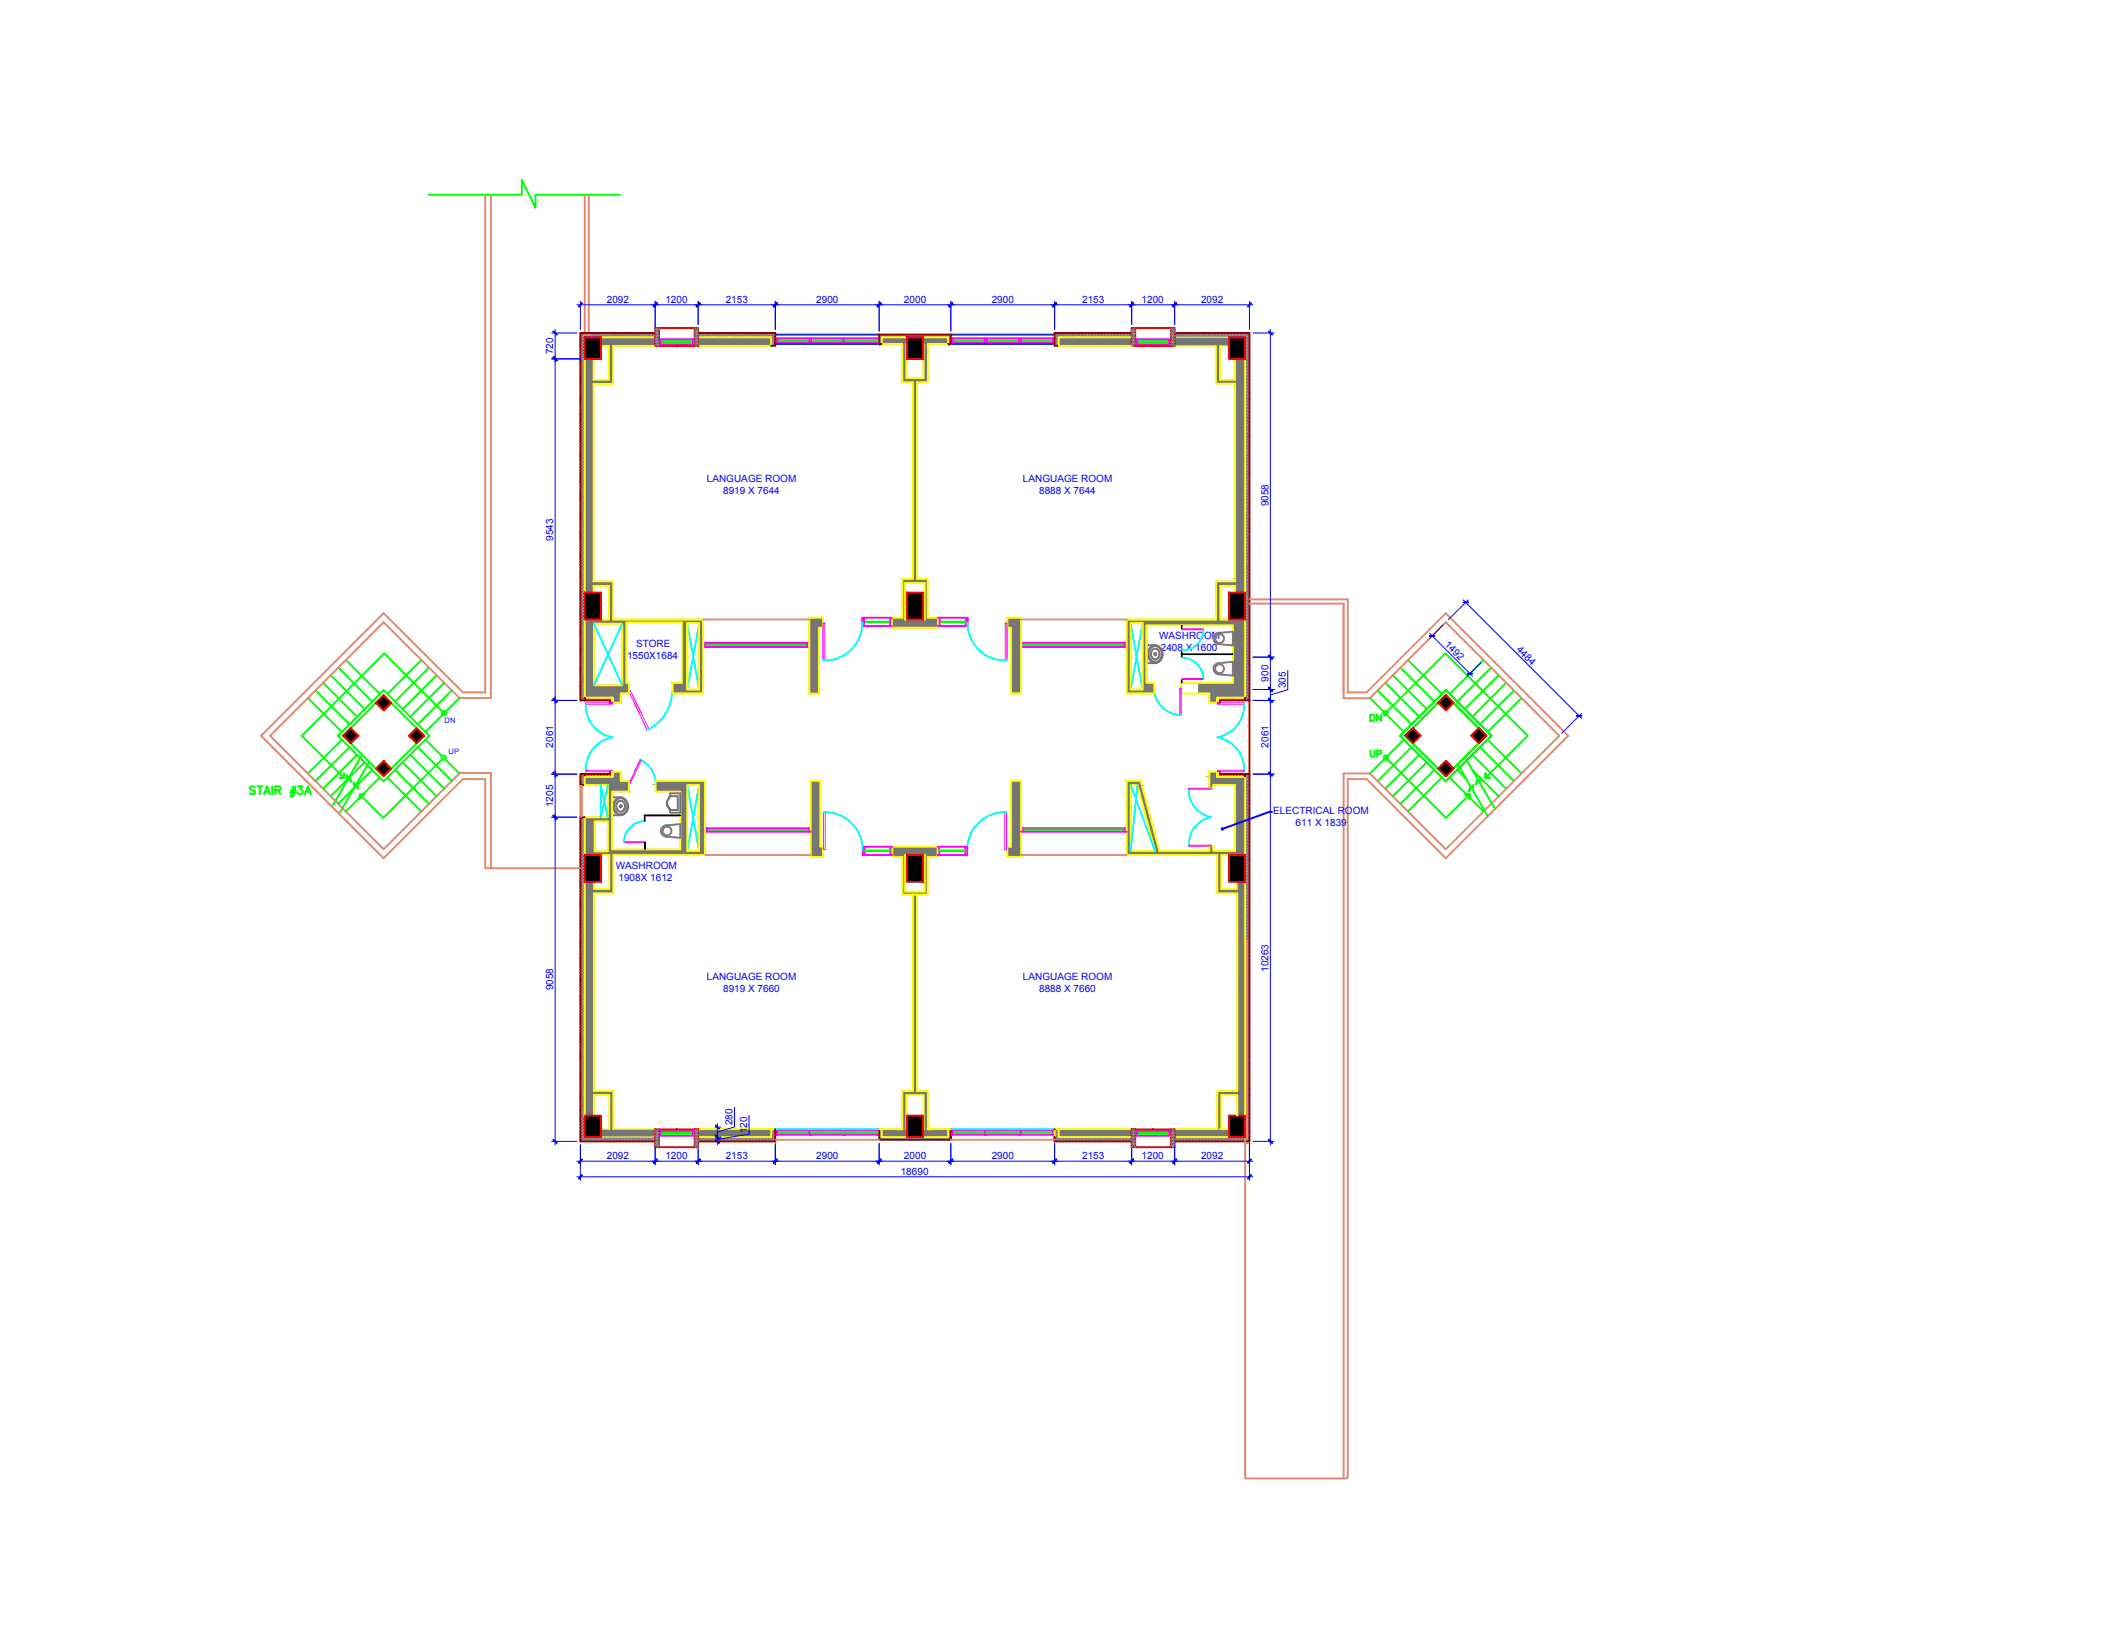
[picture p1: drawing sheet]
<svg xmlns="http://www.w3.org/2000/svg" width="279mm" height="216mm" viewBox="0 0 279 216" stroke-linecap="round" stroke-linejoin="round" font-family="sans-serif">
<defs><g id="words">
<text font-size="4" fill="#0f0" x="179.6" y="100.9">UP</text>
<text font-size="3.5" fill="#0f0" x="179.2" y="96">DN</text>
<g font-size="1.3" fill="#00f">
<text x="79.8" y="39.8">2092</text>
<text x="87.5" y="39.8">1200</text>
<text x="95.5" y="39.8">2153</text>
<text x="107.4" y="39.8">2900</text>
<text x="118.9" y="39.8">2000</text>
<text x="130.5" y="39.8">2900</text>
<text x="142.3" y="39.8">2153</text>
<text x="150.2" y="39.8">1200</text>
<text x="158" y="39.8">2092</text>
<text x="72.8" y="46.6" transform="rotate(-90 72.8 46.6)">720</text>
<text x="93" y="63.5">LANGUAGE ROOM</text>
<text x="95.1" y="65">8919 X 7644</text>
<text x="134.6" y="63.5">LANGUAGE ROOM</text>
<text x="136.7" y="65">8888 X 7644</text>
<text x="72.8" y="71.1" transform="rotate(-90 72.8 71.1)">9543</text>
<text x="166.9" y="66.6" transform="rotate(-90 166.9 66.6)">9058</text>
<text x="82.5" y="86.8">1550X1684</text>
<text x="83.7" y="85.2">STORE</text>
<text x="152.5" y="84.1">WASHROOM</text>
<text x="152.7" y="85.7">2408 X 1600</text>
<text x="166.9" y="89.7" transform="rotate(-90 166.9 89.7)">900</text>
<text x="190" y="84.9" transform="rotate(45 190 84.9)">1492</text>
<text x="199.4" y="85.5" transform="rotate(45 199.4 85.5)">4484</text>
<text x="169.1" y="90.6" transform="rotate(-90 169.1 90.6)">305</text>
<text x="72.8" y="98.4" transform="rotate(-90 72.8 98.4)">2061</text>
<text x="166.9" y="98.4" transform="rotate(-90 166.9 98.4)">2061</text>
<text x="72.8" y="106.2" transform="rotate(-90 72.8 106.2)">1205</text>
<text x="167.5" y="107.2">ELECTRICAL ROOM</text>
<text x="170.4" y="108.7">611 X 1839</text>
<text x="81" y="114.4">WASHROOM</text>
<text x="81.4" y="115.9">1908X 1612</text>
<text x="72.8" y="130.3" transform="rotate(-90 72.8 130.3)">9058</text>
<text x="93" y="128.9">LANGUAGE ROOM</text>
<text x="95.1" y="130.5">8919 X 7660</text>
<text x="134.6" y="128.9">LANGUAGE ROOM</text>
<text x="136.7" y="130.5">8888 X 7660</text>
<text x="166.9" y="127.9" transform="rotate(-90 166.9 127.9)">10263</text>
<text x="96.4" y="148.1" transform="rotate(-90 96.4 148.1)">280</text>
<text x="98.3" y="149.1" transform="rotate(-90 98.3 149.1)">120</text>
<text x="79.8" y="152.5">2092</text>
<text x="87.5" y="152.5">1200</text>
<text x="95.5" y="152.5">2153</text>
<text x="107.4" y="152.5">2900</text>
<text x="118.5" y="154.6">18690</text>
<text x="118.9" y="152.5">2000</text>
<text x="130.5" y="152.5">2900</text>
<text x="142.3" y="152.5">2153</text>
<text x="150.2" y="152.5">1200</text>
<text x="158" y="152.5">2092</text>
</g>
<g font-size="1" fill="#00f">
<text x="58.5" y="95.1">DN</text>
<text x="59" y="99.2">UP</text>
</g>
</g></defs>
<!-- layer: A- Hatch (W) -->
<g fill="#767676" stroke="#767676" stroke-width=".13">
<path d="M157.7 91.2h1.4z"/>
<path d="M148.2 91.2h3.6z"/>
<path d="M163.5 108.1l.3-.1v.1z"/>
<path d="M162.5 108h1.3l-.3 .1z"/>
<path d="M121.4 44.4l3.3 .8v-.8zM121.4 44.4l3.3 .8h-3.3z"/>
<path d="M116 44.4l3.2 .8 .1-.8zM116 44.4l3.2 .8h-3.2z"/>
<path d="M154.5 44.4l7.2 1.1v-1.1zM154.5 44.4l7.2 1.1h-7.2z"/>
<path d="M139.3 44.4l9.6 1.1v-1.1zM139.3 44.4l9.6 1.1h-9.6z"/>
<path d="M91.8 44.4l9.6 1.1v-1.1zM91.8 44.4l9.6 1.1h-9.6z"/>
<path d="M79 44.4l7.2 1.1v-1.1zM79 44.4l7.2 1.1h-7.2z"/>
<path d="M121.5 45.2l.5 4.5v-4.5zM121.5 45.2l.5 4.5h-.5z"/>
<path d="M118.7 45.2l.5 4.5v-4.5zM118.7 45.2l.5 4.5h-.5z"/>
<path d="M162.5 47.2l1.3 2.8v-2.8zM162.5 47.2l1.3 2.8h-1.3z"/>
<path d="M159.9 45.5l.6 4.5v-4.5zM159.9 45.5l.6 4.5h-.6z"/>
<path d="M80.1 45.5l.5 4.5v-4.5zM80.1 45.5l.5 4.5h-.5z"/>
<path d="M76.9 47.2l1.2 2.8v-2.8zM76.9 47.2l1.2 2.8h-1.2z"/>
<path d="M118.7 49.7l3.3 .6v-.6zM118.7 49.7l3.3 .6h-3.3z"/>
<path d="M159.9 50l3.9 .5v-.5zM159.9 50l3.9 .5h-3.9z"/>
<path d="M76.9 50l3.7 .5v-.5zM76.9 50l3.7 .5h-3.7z"/>
<path d="M162.5 50.5l1.3 25.7v-25.7zM162.5 50.5l1.3 25.7h-1.3z"/>
<path d="M120.1 50.3l.5 25.9v-25.9zM120.1 50.3l.5 25.9h-.5z"/>
<path d="M162.5 76.2l1.3 .3v-.3zM162.5 76.2l1.3 .3h-1.3z"/>
<path d="M76.9 50.5l1.2 26v-26zM76.9 50.5l1.2 26h-1.2z"/>
<path d="M118.7 76.2l3.3 .5v-.5zM118.7 76.2l3.3 .5h-3.3z"/>
<path d="M160 76.5l3.8 .6v-.6zM160 76.5l3.8 .6h-3.8z"/>
<path d="M76.9 76.5l3.7 .6v-.6zM76.9 76.5l3.7 .6h-3.7z"/>
<path d="M76.9 77.1l1.2 .9v-.9zM76.9 77.1l1.2 .9h-1.2z"/>
<path d="M162.5 77.1l1.3 .9v-.9zM162.5 77.1l1.3 .9h-1.3z"/>
<path d="M121.6 76.7l.4 4.6v-4.6zM121.6 76.7l.4 4.6h-.4z"/>
<path d="M118.7 76.7l.4 4.6v-4.6zM118.7 76.7l.4 4.6h-.4z"/>
<path d="M80.1 77.1l.5 4.4v-4.4zM80.1 77.1l.5 4.4h-.5z"/>
<path d="M160 77.1l.5 4.4v-4.4zM160 77.1l.5 4.4h-.5z"/>
<path d="M121.6 81.3l1.8 .2v-.2zM121.6 81.3l1.8 .2h-1.8z"/>
<path d="M119.3 78l2.1 3.5v-3.5zM119.3 78l2.1 3.5h-2.1z"/>
<path d="M117.3 81.3l1.8 .2v-.2zM117.3 81.3l1.8 .2h-1.8z"/>
<path d="M76.9 81.5l15.6 .4v-.4zM76.9 81.5l15.6 .4h-15.6z"/>
<path d="M148.2 81.5l15.6 .5v-.5zM148.2 81.5l15.6 .5h-15.6z"/>
<path d="M89.7 81.9l2.8 .1zM89.7 81.9l2.8 .1z"/>
<path d="M92 82l.5 .1v-.1zM92 82l.5 .1h-.5z"/>
<path d="M76.9 81.9l5.5 .2v-.2zM76.9 81.9l5.5 .2h-5.5z"/>
<path d="M89.7 82l.7 .1v-.1zM89.7 82l.7 .1h-.7z"/>
<path d="M150.3 82l13.5 .3v-.3zM150.3 82l13.5 .3h-13.5z"/>
<path d="M132.5 81.3l1.8 1.3v-1.3zM132.5 81.3l1.8 1.3h-1.8z"/>
<path d="M117.3 81.5l6.1 1.1v-1.1zM117.3 81.5l6.1 1.1h-6.1z"/>
<path d="M89.7 82.1l.7 7.7v-7.7zM89.7 82.1l.7 7.7h-.7z"/>
<path d="M81.9 82.1l.5 7.7v-7.7zM81.9 82.1l.5 7.7h-.5z"/>
<path d="M162.2 82.3l1.6 7.5v-7.5zM162.2 82.3l1.6 7.5h-1.6z"/>
<path d="M150.3 82.3l.5 7.5v-7.5zM150.3 82.3l.5 7.5h-.5z"/>
<path d="M162.2 89.8h1.6zM157.7 89.8h6.1z"/>
<path d="M150.3 89.8h1.5zM150.3 89.8h1.5z"/>
<path d="M81.9 89.8l.8 .4v-.4zM81.9 89.8l.8 .4h-.8z"/>
<path d="M76.9 82.1l1.2 8.1v-8.1zM76.9 82.1l1.2 8.1h-1.2z"/>
<path d="M157.7 89.8l6.1 .7v-.7zM157.7 89.8l6.1 .7h-6.1z"/>
<path d="M150.3 89.8l1.5 .9v-.9zM150.3 89.8l1.5 .9h-1.5z"/>
<path d="M148.2 82l.5 8.7v-8.7zM148.2 82l.5 8.7h-.5z"/>
<path d="M92 82.1l.5 8.6v-8.6zM92 82.1l.5 8.6h-.5z"/>
<path d="M88.5 89.8l1.9 .9v-.9zM88.5 89.8l1.9 .9h-1.9z"/>
<path d="M148.2 90.7l3.6 .5v-.5zM148.2 90.7l3.6 .5h-3.6z"/>
<path d="M157.7 90.5l6.1 .7v-.7zM157.7 90.5l6.1 .7h-6.1z"/>
<path d="M133 82.6l1.3 8.6v-8.6zM133 82.6l1.3 8.6h-1.3z"/>
<path d="M88.5 90.7l4 .5v-.5zM88.5 90.7l4 .5h-4z"/>
<path d="M76.9 90.2l5.8 1v-1zM76.9 90.2l5.8 1h-5.8z"/>
<path d="M159.1 91.2h4.7zM159.1 91.2h4.7z"/>
<path d="M159.1 91.2l4.7 .6v-.6zM159.1 91.2l4.7 .6h-4.7z"/>
<path d="M76.9 91.2l4.8 .6v-.6zM76.9 91.2l4.8 .6h-4.8z"/>
<path d="M159.1 91.8l1 .6v-.6zM159.1 91.8l1 .6h-1z"/>
<path d="M80.6 91.8l1.1 .6v-.6zM80.6 91.8l1.1 .6h-1.1z"/>
<path d="M159.1 101.5l1 .7v-.7zM159.1 101.5l1 .7h-1z"/>
<path d="M80.6 101.5l1.1 .7v-.7zM80.6 101.5l1.1 .7h-1.1z"/>
<path d="M76.9 102.2l4.8 .5v-.5zM76.9 102.2l4.8 .5h-4.8z"/>
<path d="M148.2 102.7l2 .6-.1-.6zM148.2 102.7l2 .6h-2z"/>
<path d="M148.7 103.3h1.5zM148.7 103.3h1.5z"/>
<path d="M159.1 102.2l4.7 1.1v-1.1zM159.1 102.2l4.7 1.1h-4.7z"/>
<path d="M86.2 102.7l6.5 .6v-.6zM86.2 102.7l6.5 .6h-6.5z"/>
<path d="M76.9 102.7l5.8 .6v-.6zM76.9 102.7l5.8 .6h-5.8z"/>
<path d="M92 103.3h.7zM92 103.3h.7z"/>
<path d="M159.1 103.3l.5 .4v-.4zM159.1 103.3l.5 .4h-.5z"/>
<path d="M86.2 103.3l4.2 .9v-.9zM86.2 103.3l4.2 .9h-4.2z"/>
<path d="M80 103.3l2.7 .9v-.9zM80 103.3l2.7 .9h-2.7z"/>
<path d="M80 104.2l.5 3.3v-3.3zM80 104.2l.5 3.3h-.5z"/>
<path d="M89.5 104.2l.9 3.4v-3.4zM89.5 104.2l.9 3.4h-.9z"/>
<path d="M162.5 103.3l1.3 4.7v-4.7zM162.5 103.3l1.3 4.7h-1.3z"/>
<path d="M162.5 108v.1h1zM162.5 108.1h1l-1 .4z"/>
<path d="M76.9 107.5l3.6 .6v-.6zM76.9 107.5l3.6 .6h-3.6z"/>
<path d="M163.5 108.1l.3 .4v-.4zM162.5 108.5l1-.4 .3 .4z"/>
<path d="M133 102.7l1.3 8.7v-8.7zM133 102.7l1.3 8.7h-1.3z"/>
<path d="M106.6 102.7l1.3 8.7v-8.7zM106.6 102.7l1.3 8.7h-1.3z"/>
<path d="M89.5 107.6l.9 4.2v-4.2zM89.5 107.6l.9 4.2h-.9z"/>
<path d="M80 108.1l.5 3.7v-3.7zM80 108.1l.5 3.7h-.5z"/>
<path d="M159.1 111.3l.5 .6v-.6zM159.1 111.3l.5 .6h-.5z"/>
<path d="M162.5 108.5l1.3 3.4v-3.4zM162.5 108.5l1.3 3.4h-1.3z"/>
<path d="M159.1 111.9h.5zM159.1 111.9h.5z"/>
<path d="M149.6 103.3l2.9 8.6-2.3-8.6zM149.6 103.3l2.9 8.6h-.6z"/>
<path d="M148.2 103.3l.5 8.6v-8.6zM148.2 103.3l.5 8.6h-.5z"/>
<path d="M92 103.3l.7 8.6v-8.6zM92 103.3l.7 8.6h-.7z"/>
<path d="M80 111.8l10.4 .1v-.1zM80 111.8l10.4 .1h-10.4z"/>
<path d="M151.9 111.9l11.9 .1zM151.9 111.9l11.9 .1z"/>
<path d="M148.2 111.9l3.8 .1zM148.2 111.9l3.8 .1z"/>
<path d="M80 111.9l12.7 .1zM80 111.9l12.7 .1z"/>
<path d="M76.9 108.1l1.3 3.9v-3.9zM76.9 108.1l1.3 3.9h-1.3z"/>
<path d="M148.2 112l15.6 .5v-.5zM148.2 112l15.6 .5h-15.6z"/>
<path d="M117.4 111.4l5.9 1.1v-1.1zM117.4 111.4l5.9 1.1h-5.9z"/>
<path d="M76.9 112l15.8 .5v-.5zM76.9 112l15.8 .5h-15.8z"/>
<path d="M132.5 111.4l1.8 1.3v-1.3zM132.5 111.4l1.8 1.3h-1.8z"/>
<path d="M121.6 112.5l1.7 .2v-.2zM121.6 112.5l1.7 .2h-1.7z"/>
<path d="M117.4 112.5l1.7 .2v-.2zM117.4 112.5l1.7 .2h-1.7z"/>
<path d="M106.6 111.4l1.7 1.3v-1.3zM106.6 111.4l1.7 1.3h-1.7z"/>
<path d="M76.9 116l1.2 1v-1zM76.9 116l1.2 1h-1.2z"/>
<path d="M80.2 112.5l.5 4.5v-4.5zM80.2 112.5l.5 4.5h-.5z"/>
<path d="M162.7 116l1.1 1v-1zM162.7 116l1.1 1h-1.1z"/>
<path d="M160.1 112.5l.6 4.5v-4.5zM160.1 112.5l.6 4.5h-.6z"/>
<path d="M121.6 112.7l.4 4.6v-4.6zM121.6 112.7l.4 4.6h-.4z"/>
<path d="M118.7 112.7l.4 4.6v-4.6zM118.7 112.7l.4 4.6h-.4z"/>
<path d="M76.9 117l3.8 .6v-.6zM76.9 117l3.8 .6h-3.8z"/>
<path d="M160.1 117l3.7 .6v-.6zM160.1 117l3.7 .6h-3.7z"/>
<path d="M162.8 117.6l1 .1v-.1zM162.8 117.6l1 .1h-1z"/>
<path d="M118.7 117.3l3.3 .4v-.4zM118.7 117.3l3.3 .4h-3.3z"/>
<path d="M76.9 117.6l1.2 25.9v-25.9zM76.9 117.6l1.2 25.9h-1.2z"/>
<path d="M120.1 117.7l.5 25.8v-25.8zM120.1 117.7l.5 25.8h-.5z"/>
<path d="M78.1 143.5h2.6zM78.1 143.5h2.6z"/>
<path d="M76.9 143.5h1.2zM76.9 143.5h1.2z"/>
<path d="M78.1 143.5h2.6zM78.1 143.5h2.6z"/>
<path d="M76.9 143.5h1.2zM76.9 143.5h1.2z"/>
<path d="M162.8 117.7l1 26.4v-26.4zM162.8 117.7l1 26.4h-1z"/>
<path d="M160.1 143.5l2.7 .6v-.6zM160.1 143.5l2.7 .6h-2.7z"/>
<path d="M78.1 143.5l2.6 .6v-.6zM78.1 143.5l2.6 .6h-2.6z"/>
<path d="M76.9 143.5l1.2 .6v-.6zM76.9 143.5l1.2 .6h-1.2z"/>
<path d="M162.8 144.1h1zM162.8 144.1h1z"/>
<path d="M160.1 144.1h2.7zM160.1 144.1h2.7z"/>
<path d="M118.7 143.5l3.3 .6v-.6zM118.7 143.5l3.3 .6h-3.3z"/>
<path d="M162.8 144.1h1zM162.8 144.1h1z"/>
<path d="M160.1 144.1h2.7zM160.1 144.1h2.7z"/>
<path d="M162.8 144.1l1 2.7v-2.7zM162.8 144.1l1 2.7h-1z"/>
<path d="M76.9 144.1l1.2 2.7v-2.7zM76.9 144.1l1.2 2.7h-1.2z"/>
<path d="M160.1 144.1l.6 4.5v-4.5zM160.1 144.1l.6 4.5h-.6z"/>
<path d="M121.5 144.1l.5 4.5v-4.5zM121.5 144.1l.5 4.5h-.5z"/>
<path d="M118.7 144.1l.5 4.5v-4.5zM118.7 144.1l.5 4.5h-.5z"/>
<path d="M80.2 144.1l.5 4.5v-4.5zM80.2 144.1l.5 4.5h-.5z"/>
<path d="M154.5 148.6l7.2 1v-1zM154.5 148.6l7.2 1h-7.2z"/>
<path d="M139.3 148.6l9.6 1v-1zM139.3 148.6l9.6 1h-9.6z"/>
<path d="M121.4 148.6l3.3 1v-1zM121.4 148.6l3.3 1h-3.3z"/>
<path d="M116 148.6l3.3 1v-1zM116 148.6l3.3 1h-3.3z"/>
<path d="M91.8 148.6l9.6 1v-1zM91.8 148.6l9.6 1h-9.6z"/>
<path d="M79 148.6l7.2 1v-1zM79 148.6l7.2 1h-7.2z"/>
<path d="M106.4 81.3l1.9 1.3v-1.3zM106.4 81.3l1.9 1.3h-1.9z"/>
<path d="M106.4 82.6l1.3 8.7v-8.7zM106.4 82.6l1.3 8.7h-1.3z"/>
</g>
<!-- layer: A- Hatch (S) -->
<g fill="none" stroke="#767676" stroke-width=".25">
<path d="M76.5 43.8l-.2 .2M76.9 43.8l-.6 .6M76.9 44.7l-.6 .5M76.9 45.1l-.6 .5M76.9 45.5l-.6 .6M76.9 45.9l-.6 .6M76.9 46.3l-.6 .6M76.9 46.7l-.6 .6M76.9 47.2l-.6 .5M76.9 47.6l-.6 .5M76.9 48l-.6 .5M76.9 48.4l-.6 .6"/>
<path d="M76.9 48.8l-.6 .6M76.9 49.2l-.6 .6M76.9 49.6l-.6 .6M76.9 50.1l-.6 .5M76.9 50.5l-.6 .5M76.9 50.9l-.6 .5M76.9 51.3l-.6 .6M76.9 51.7l-.6 .6M76.9 52.1l-.6 .6M76.9 52.5l-.6 .6M76.9 53l-.6 .5M76.9 53.4l-.6 .5"/>
<path d="M76.9 53.8l-.6 .6M76.9 54.2l-.6 .6M76.9 54.6l-.6 .6M76.9 55l-.6 .6M76.9 55.5l-.6 .5M76.9 55.9l-.6 .5M76.9 56.3l-.6 .6M76.9 56.7l-.6 .6M76.9 57.1l-.6 .6M76.9 57.5l-.6 .6M76.9 58l-.6 .5M76.9 58.4l-.6 .5"/>
<path d="M76.9 58.8l-.6 .6M76.9 59.2l-.6 .6M76.9 59.6l-.6 .6M77.3 43.8l-1 1M77.7 43.8l-.5 .6M78.2 43.8l-.6 .6M78.6 43.8l-.6 .6M79 43.8l-.6 .6M79.4 43.8l-.6 .6M79.8 43.8l-.5 .6M80.2 43.8l-.5 .6M80.7 43.8l-.6 .6"/>
<path d="M81.1 43.8l-.6 .6M81.5 43.8l-.6 .6M81.9 43.8l-.6 .6M82.3 43.8l-.5 .6M82.7 43.8l-.5 .6M83.2 43.8l-.6 .6M83.6 43.8l-.6 .6M84 43.8l-.6 .6M84.4 43.8l-.6 .6M84.8 43.8l-.5 .6M85.2 43.8l-.5 .6M85.7 43.8l-.6 .6"/>
<path d="M86.1 43.8l-.6 .6M86.2 44.1l-.3 .3M86.4 43.2l-.2 .2M86.7 43.3l-.5 .5M86.7 43.7l-.5 .5M86.7 44.1l-.5 .5M86.7 44.5l-.5 .5M86.7 45l-.5 .4M86.7 45.4l-.1 .1M91.4 43.2h.1M91.8 43.2l-.4 .4M91.8 43.5l-.4 .5"/>
<path d="M91.8 44l-.4 .4M91.8 44.4l-.4 .4M91.8 44.8l-.4 .4M91.8 45.2l-.3 .3M91.9 43.8l-.1 .1M92.3 43.8l-.5 .5M92.7 43.8l-.5 .6M93.2 43.8l-.6 .6M93.6 43.8l-.6 .6M94 43.8l-.6 .6M94.4 43.8l-.6 .6M94.8 43.8l-.6 .6"/>
<path d="M95.2 43.8l-.5 .6M95.6 43.8l-.5 .6M96.1 43.8l-.6 .6M96.5 43.8l-.6 .6M96.9 43.8l-.6 .6M97.3 43.8l-.6 .6M97.7 43.8l-.5 .6M98.1 43.8l-.5 .6M98.6 43.8l-.6 .6M99 43.8l-.6 .6M99.4 43.8l-.6 .6M99.8 43.8l-.6 .6"/>
<path d="M100.2 43.8l-.5 .6M100.6 43.8l-.5 .6M101 43.8l-.5 .6M101.5 43.8l-.6 .6M101.9 43.8l-.6 .6M102 44.1l-.6 .6M102 44.5l-.6 .6M102 45l-.5 .4M102 45.4h.1M115.8 44l-.1 .2M116 44.7l-.3 .3M116 45.1l-.3 .3"/>
<path d="M116.2 44l-.5 .6M116.7 44l-.4 .4M117.1 44l-.4 .4M117.5 44l-.4 .4M117.9 44l-.3 .4M118.3 44l-.3 .4M118.7 44l-.3 .4M119.2 44l-.4 .4M119.6 44l-.4 .4M120 44l-.4 .4M120.4 44l-.3 .4M120.8 44l-.3 .4"/>
<path d="M121.2 44l-.3 .4M121.7 44l-.4 .4M122.1 44l-.4 .4M122.5 44l-.4 .4M122.9 44l-.3 .4M123.3 44l-.3 .4M123.7 44l-.3 .4M124.2 44l-.4 .4M124.6 44l-.4 .4M125 44l-.4 .4M125.1 44.4l-.4 .3M125.1 44.8l-.4 .3"/>
<path d="M125.1 45.2l-.3 .2M138.9 43.8l-.2 .2M139.3 44.7l-.6 .6M139.3 45.1l-.3 .3M139.3 43.8l-.6 .6M139.8 43.8l-1.1 1.1M140.2 43.8l-.6 .6M140.6 43.8l-.6 .6M141 43.8l-.6 .6M141.4 43.8l-.5 .6M141.8 43.8l-.5 .6M142.3 43.8l-.6 .6"/>
<path d="M142.7 43.8l-.6 .6M143.1 43.8l-.6 .6M143.5 43.8l-.6 .6M143.9 43.8l-.5 .6M144.3 43.8l-.5 .6M144.8 43.8l-.6 .6M145.2 43.8l-.6 .6M145.6 43.8l-.6 .6M146 43.8l-.6 .6M146.4 43.8l-.5 .6M146.8 43.8l-.5 .6M147.3 43.8l-.6 .6"/>
<path d="M147.7 43.8l-.6 .6M148.1 43.8l-.6 .6M148.5 43.8l-.6 .6M148.9 43.9l-.5 .5M148.9 44.3l-.1 .1M149.3 43.2l-.4 .4M149.3 43.5l-.4 .5M149.3 43.9l-.4 .5M149.3 44.3l-.4 .5M149.3 44.7l-.4 .5M149.3 45.2l-.3 .3M154.3 43.2l-.3 .2"/>
<path d="M154.5 43.3l-.5 .5M154.5 43.7l-.5 .5M154.5 44.1l-.5 .5M154.5 44.5l-.5 .5M154.5 45l-.5 .4M154.5 45.4l-.1 .1M154.7 43.8l-.2 .3M155.2 43.8l-.6 .6M155.6 43.8l-.6 .6M156 43.8l-.6 .6M156.4 43.8l-.5 .6M156.8 43.8l-.5 .6"/>
<path d="M157.2 43.8l-.5 .6M157.6 43.8l-.5 .6M158.1 43.8l-.6 .6M158.5 43.8l-.6 .6M158.9 43.8l-.6 .6M159.3 43.8l-.5 .6M159.7 43.8l-.5 .6M160.1 43.8l-.5 .6M160.6 43.8l-.6 .6M161 43.8l-.6 .6M161.4 43.8l-.6 .6M161.8 43.8l-.6 .6"/>
<path d="M162.2 43.8l-.5 .6M162.6 43.8l-.5 .6M163.1 43.8l-.6 .6M163.5 43.8l-.6 .6M163.9 43.8l-.6 .6M164.3 43.8l-.6 .6M164.4 44.2l-.6 .6M164.4 44.6l-.6 .6M164.4 45l-.6 .6M164.4 45.4l-.6 .6M164.4 45.9l-.6 .5M164.4 46.3l-.6 .5"/>
<path d="M164.4 46.7l-.6 .6M164.4 47.1l-.6 .6M164.4 47.5l-.6 .6M164.4 47.9l-.6 .6M164.4 48.4l-.6 .5M164.4 48.8l-.6 .5M164.4 49.2l-.6 .6M164.4 49.6l-.6 .6M164.4 50l-.6 .6M164.4 50.4l-.6 .6M164.4 50.9l-.6 .5M164.4 51.3l-.6 .5"/>
<path d="M164.4 51.7l-.6 .6M164.4 52.1l-.6 .6M164.4 52.5l-.6 .6M164.4 52.9l-.6 .6M164.4 53.4l-.6 .5M164.4 53.8l-.6 .5M164.4 54.2l-.6 .6M164.4 54.6l-.6 .6M164.4 55l-.6 .6M164.4 55.4l-.6 .6M164.4 55.9l-.6 .5M164.4 56.3l-.6 .5"/>
<path d="M164.4 56.7l-.6 .5M164.4 57.1l-.6 .6M164.4 57.5l-.6 .6M164.4 57.9l-.6 .6M164.4 58.3l-.6 .6M164.4 58.8l-.6 .5M164.4 59.2l-.6 .5M164.4 59.6l-.6 .5M76.9 60l-.6 .6M76.9 60.5l-.6 .5M76.9 60.9l-.6 .5M76.9 61.3l-.6 .6"/>
<path d="M76.9 61.7l-.6 .6M76.9 62.1l-.6 .6M76.9 62.5l-.6 .6M76.9 63l-.6 .5M76.9 63.4l-.6 .5M76.9 63.8l-.6 .6M76.9 64.2l-.6 .6M76.9 64.6l-.6 .6M76.9 65l-.6 .6M76.9 65.5l-.6 .5M76.9 65.9l-.6 .5M76.9 66.3l-.6 .6"/>
<path d="M76.9 66.7l-.6 .6M76.9 67.1l-.6 .6M76.9 67.5l-.6 .6M76.9 68l-.6 .5M76.9 68.4l-.6 .5M76.9 68.8l-.6 .6M76.9 69.2l-.6 .6M76.9 69.6l-.6 .6M76.9 70l-.6 .6M76.9 70.5l-.6 .5M76.9 70.9l-.6 .5M76.9 71.3l-.6 .6"/>
<path d="M76.9 71.7l-.6 .6M76.9 72.1l-.6 .6M76.9 72.5l-.6 .6M76.9 73l-.6 .5M76.9 73.4l-.6 .5M76.9 73.8l-.6 .6M76.9 74.2l-.6 .6M76.9 74.6l-.6 .6M76.9 75l-.6 .6M76.9 75.5l-.6 .5M76.9 75.9l-.6 .5M76.9 76.3l-.6 .5"/>
<path d="M76.9 76.7l-.6 .6M76.9 77.1l-.6 .6M76.9 77.5l-.6 .6M76.9 77.9l-.6 .6M76.9 78.4l-.6 .5M76.9 78.8l-.6 .5M76.9 79.2l-.6 .5M76.9 79.6l-.6 .6M164.4 60l-.6 .6M164.4 60.4l-.6 .6M164.4 60.8l-.6 .6M164.4 61.2l-.6 .6"/>
<path d="M164.4 61.7l-.6 .5M164.4 62.1l-.6 .5M164.4 62.5l-.6 .6M164.4 62.9l-.6 .6M164.4 63.3l-.6 .6M164.4 63.7l-.6 .6M164.4 64.2l-.6 .5M164.4 64.6l-.6 .5M164.4 65l-.6 .6M164.4 65.4l-.6 .6M164.4 65.8l-.6 .6M164.4 66.2l-.6 .6"/>
<path d="M164.4 66.7l-.6 .5M164.4 67.1l-.6 .5M164.4 67.5l-.6 .6M164.4 67.9l-.6 .6M164.4 68.3l-.6 .6M164.4 68.7l-.6 .6M164.4 69.2l-.6 .5M164.4 69.6l-.6 .5M164.4 70l-.6 .6M164.4 70.4l-.6 .6M164.4 70.8l-.6 .6M164.4 71.2l-.6 .6"/>
<path d="M164.4 71.7l-.6 .5M164.4 72.1l-.6 .5M164.4 72.5l-.6 .6M164.4 72.9l-.6 .6M164.4 73.3l-.6 .6M164.4 73.7l-.6 .6M164.4 74.2l-.6 .5M164.4 74.6l-.6 .5M164.4 75l-.6 .6M164.4 75.4l-.6 .6M164.4 75.8l-.6 .6M164.4 76.2l-.6 .6"/>
<path d="M164.4 76.7l-.6 .5M164.4 77.1l-.6 .5M164.4 77.5l-.6 .6M164.4 77.9l-.6 .6M164.4 78.3l-.6 .6M164.4 78.7l-.6 .6M164.4 79.2l-.6 .5M164.4 79.6l-.6 .5M164.4 80l-.6 .6M76.9 80l-.6 .6M76.9 80.4l-.6 .6M76.9 80.8l-.6 .6"/>
<path d="M76.9 81.3l-.6 .5M76.9 81.7l-.6 .5M76.9 82.1l-.6 .6M76.9 82.5l-.6 .6M76.9 82.9l-.6 .6M76.9 83.3l-.6 .6M76.9 83.8l-.6 .5M76.9 84.2l-.6 .5M76.9 84.6l-.6 .6M76.9 85l-.6 .6M76.9 85.4l-.6 .6M76.9 85.8l-.6 .6"/>
<path d="M76.9 86.3l-.6 .5M76.9 86.7l-.6 .5M76.9 87.1l-.6 .6M76.9 87.5l-.6 .6M76.9 87.9l-.6 .6M76.9 88.3l-.6 .6M76.9 88.8l-.6 .5M76.9 89.2l-.6 .5M76.9 89.6l-.6 .6M76.9 90l-.6 .6M76.9 90.4l-.6 .6M76.9 90.8l-.6 .6"/>
<path d="M76.9 91.3l-.6 .5M76.9 91.7l-.4 .5M77.2 91.8l-.3 .4M77.6 91.8l-.3 .4M78 91.8l-.3 .4M78.5 91.8l-.4 .4M78.9 91.8l-.4 .4M79.3 91.8l-.3 .4M79.7 91.8l-.3 .4M80.1 91.8l-.3 .4M80.5 91.8l-.3 .4M80.6 92.2l-.3 .2"/>
<path d="M160.5 91.8l-.4 .3M160.5 92.2l-.3 .2M160.9 91.8l-.4 .4M161.3 91.8l-.3 .4M161.7 91.8l-.3 .4M162.1 91.8l-.3 .4M162.5 91.8l-.3 .4M163 91.8l-.4 .4M163.4 91.8l-.4 .4M164.4 91.2l-1 1M164.4 80.4l-.6 .6M164.4 80.8l-.6 .6"/>
<path d="M164.4 81.2l-.6 .6M164.4 81.7l-.6 .5M164.4 82.1l-.6 .5M164.4 82.5l-.6 .6M164.4 82.9l-.6 .6M164.4 83.3l-.6 .6M164.4 83.7l-.6 .6M164.4 84.2l-.6 .5M164.4 84.6l-.6 .5M164.4 85l-.6 .5M164.4 85.4l-.6 .6M164.4 85.8l-.6 .6"/>
<path d="M164.4 86.2l-.6 .6M164.4 86.6l-.6 .6M164.4 87.1l-.6 .5M164.4 87.5l-.6 .5M164.4 87.9l-.6 .5M164.4 88.3l-.6 .6M164.4 88.7l-.6 .6M164.4 89.1l-.6 .6M164.4 89.5l-.6 .6M164.4 90l-.6 .5M164.4 90.4l-.6 .5M164.4 90.8l-.6 .6"/>
<path d="M164.4 91.6l-.5 .6M164.4 92l-.1 .2M76.5 107.5l-.2 .1M76.7 101.8l-.4 .4M76.9 107.5l-.6 .5M76.9 102.5l-.6 .6M76.9 102.9l-.4 .4M76.9 107.9l-.6 .6M76.9 108.3l-.6 .6M76.9 108.7l-.6 .6M76.9 109.1l-.6 .6M76.9 109.6l-.6 .5"/>
<path d="M76.9 110l-.6 .5M76.9 110.4l-.6 .6M76.9 110.8l-.6 .6M76.9 111.2l-.6 .6M76.9 111.6l-.6 .6M76.9 112.1l-.6 .5M76.9 112.5l-.6 .5M76.9 112.9l-.6 .6M76.9 113.3l-.6 .6M76.9 113.7l-.6 .6M76.9 114.1l-.6 .6M76.9 114.6l-.6 .5"/>
<path d="M76.9 115l-.6 .5M76.9 115.4l-.6 .6M76.9 115.8l-.6 .6M76.9 116.2l-.6 .6M76.9 116.6l-.6 .6M76.9 117.1l-.6 .5M76.9 117.5l-.6 .5M76.9 117.9l-.6 .6M76.9 118.3l-.6 .6M76.9 118.7l-.6 .6M76.9 119.1l-.6 .6M76.9 119.6l-.6 .5"/>
<path d="M76.9 120l-.6 .5M77.2 101.8l-.9 .9M77.6 101.8l-.4 .4M78 101.8l-.4 .4M78.4 101.8l-.4 .4M78.8 101.8l-.3 .4M79.2 101.8l-.3 .4M79.7 101.8l-.4 .4M80.1 101.8l-.4 .4M80.4 101.5l-.2 .2M80.6 101.8l-.5 .4M80.6 102.2h-.1"/>
<path d="M160.3 101.5l-.2 .2M160.5 101.7l-.4 .4M160.8 101.8l-.3 .4M161.2 101.8l-.3 .4M161.6 101.8l-.3 .4M162.1 101.8l-.4 .4M162.5 101.8l-.4 .4M162.9 101.8l-.4 .4M163.3 101.8l-.3 .4M163.7 101.8l-.3 .4M164.1 101.8l-.3 .4M164.4 102l-.6 .6"/>
<path d="M164.4 102.5l-.6 .5M164.4 102.9l-.6 .5M164.4 103.3l-.6 .6M164.4 103.7l-.6 .6M164.4 104.1l-.6 .6M164.4 104.5l-.6 .6M164.4 105l-.6 .5M164.4 105.4l-.6 .5M164.4 105.8l-.6 .6M164.4 106.2l-.6 .6M164.4 106.6l-.6 .6M164.4 107l-.6 .6"/>
<path d="M164.4 107.5l-.6 .5M164.4 107.9l-.6 .5M164.4 108.3l-.6 .6M164.4 108.7l-.6 .6M164.4 109.1l-.6 .6M164.4 109.5l-.6 .6M164.4 110l-.6 .5M164.4 110.4l-.6 .5M164.4 110.8l-.6 .6M164.4 111.2l-.6 .6M164.4 111.6l-.6 .6M164.4 112l-.6 .6"/>
<path d="M164.4 112.5l-.6 .5M164.4 112.9l-.6 .5M164.4 113.3l-.6 .5M164.4 113.7l-.6 .6M164.4 114.1l-.6 .6M164.4 114.5l-.6 .6M164.4 114.9l-.6 .6M164.4 115.4l-.6 .5M164.4 115.8l-.6 .5M164.4 116.2l-.6 .6M164.4 116.6l-.6 .6M164.4 117l-.6 .6"/>
<path d="M164.4 117.4l-.6 .6M164.4 117.8l-.6 .6M164.4 118.3l-.6 .5M164.4 118.7l-.6 .6M164.4 119.1l-.6 .6M164.4 119.5l-.6 .6M164.4 119.9l-.6 .6M76.9 120.4l-.6 .6M76.9 120.8l-.6 .6M76.9 121.2l-.6 .6M76.9 121.6l-.6 .6M76.9 122.1l-.6 .5"/>
<path d="M76.9 122.5l-.6 .5M76.9 122.9l-.6 .6M76.9 123.3l-.6 .6M76.9 123.7l-.6 .6M76.9 124.1l-.6 .6M76.9 124.6l-.6 .5M76.9 125l-.6 .5M76.9 125.4l-.6 .6M76.9 125.8l-.6 .6M76.9 126.2l-.6 .6M76.9 126.6l-.6 .6M76.9 127.1l-.6 .5"/>
<path d="M76.9 127.5l-.6 .5M76.9 127.9l-.6 .6M76.9 128.3l-.6 .6M76.9 128.7l-.6 .6M76.9 129.1l-.6 .6M76.9 129.6l-.6 .5M76.9 130l-.6 .5M76.9 130.4l-.6 .6M76.9 130.8l-.6 .6M76.9 131.2l-.6 .6M76.9 131.6l-.6 .6M76.9 132.1l-.6 .5"/>
<path d="M76.9 132.5l-.6 .5M76.9 132.9l-.6 .5M76.9 133.3l-.6 .6M76.9 133.7l-.6 .6M76.9 134.1l-.6 .6M76.9 134.5l-.6 .6M76.9 135l-.6 .5M76.9 135.4l-.6 .5M76.9 135.8l-.6 .6M76.9 136.2l-.6 .6M76.9 136.6l-.6 .6M76.9 137l-.6 .6"/>
<path d="M76.9 137.5l-.6 .5M76.9 137.9l-.6 .5M76.9 138.3l-.6 .6M76.9 138.7l-.6 .6M76.9 139.1l-.6 .6M76.9 139.5l-.6 .6M76.9 140l-.6 .5M164.4 120.3l-.6 .6M164.4 120.8l-.6 .5M164.4 121.2l-.6 .5M164.4 121.6l-.6 .6M164.4 122l-.6 .6"/>
<path d="M164.4 122.4l-.6 .6M164.4 122.8l-.6 .6M164.4 123.3l-.6 .5M164.4 123.7l-.6 .5M164.4 124.1l-.6 .6M164.4 124.5l-.6 .6M164.4 124.9l-.6 .6M164.4 125.3l-.6 .6M164.4 125.8l-.6 .5M164.4 126.2l-.6 .5M164.4 126.6l-.6 .6M164.4 127l-.6 .6"/>
<path d="M164.4 127.4l-.6 .6M164.4 127.8l-.6 .6M164.4 128.3l-.6 .5M164.4 128.7l-.6 .5M164.4 129.1l-.6 .6M164.4 129.5l-.6 .6M164.4 129.9l-.6 .6M164.4 130.3l-.6 .6M164.4 130.8l-.6 .5M164.4 131.2l-.6 .5M164.4 131.6l-.6 .6M164.4 132l-.6 .6"/>
<path d="M164.4 132.4l-.6 .6M164.4 132.8l-.6 .6M164.4 133.3l-.6 .5M164.4 133.7l-.6 .5M164.4 134.1l-.6 .6M164.4 134.5l-.6 .6M164.4 134.9l-.6 .6M164.4 135.3l-.6 .6M164.4 135.8l-.6 .5M164.4 136.2l-.6 .5M164.4 136.6l-.6 .6M164.4 137l-.6 .6"/>
<path d="M164.4 137.4l-.6 .6M164.4 137.8l-.6 .6M164.4 138.3l-.6 .5M164.4 138.7l-.6 .5M164.4 139.1l-.6 .6M164.4 139.5l-.6 .6M164.4 139.9l-.6 .6M76.9 140.4l-.6 .5M76.9 140.8l-.6 .6M76.9 141.2l-.6 .6M76.9 141.6l-.6 .6M76.9 142l-.6 .6"/>
<path d="M76.9 142.4l-.6 .6M76.9 142.9l-.6 .5M76.9 143.3l-.6 .6M76.9 143.7l-.6 .6M76.9 144.1l-.6 .6M76.9 144.5l-.6 .6M76.9 144.9l-.6 .6M76.9 145.4l-.6 .5M76.9 145.8l-.6 .5M76.9 146.2l-.6 .6M76.9 146.6l-.6 .6M76.9 147l-.6 .6"/>
<path d="M76.9 147.4l-.6 .6M76.9 147.9l-.6 .5M76.9 148.3l-.6 .5M76.9 148.7l-.6 .6M76.9 149.1l-.6 .6M76.9 149.5l-.6 .6M77.3 149.6l-.6 .6M77.7 149.6l-.6 .6M78.1 149.6l-.6 .6M78.5 149.6l-.6 .6M78.9 149.6l-.5 .6M79.3 149.6l-.5 .6"/>
<path d="M79.8 149.6l-.6 .6M80.2 149.6l-.6 .6M80.6 149.6l-.6 .6M81 149.6l-.6 .6M81.4 149.6l-.5 .6M81.8 149.6l-.5 .6M82.3 149.6l-.6 .6M82.7 149.6l-.6 .6M83.1 149.6l-.6 .6M83.5 149.6l-.6 .6M83.9 149.6l-.5 .6M84.3 149.6l-.5 .6"/>
<path d="M84.8 149.6l-.6 .6M85.2 149.6l-.6 .6M85.6 149.6l-.6 .6M86 149.6l-.6 .6M86.2 149.8l-.3 .4M86.3 148.6l-.1 .1M86.7 148.6l-.5 .5M86.7 149l-.5 .5M86.7 149.4l-.5 .5M86.7 149.9l-.5 .4M86.7 150.3l-.5 .4M86.7 150.7l-.3 .2"/>
<path d="M91.7 148.6l-.3 .3M91.8 148.8l-.4 .5M91.8 149.3l-.4 .4M91.8 149.7l-.4 .4M91.8 150.1l-.4 .5M91.8 150.5l-.4 .4M91.8 150.9h.1M92.2 149.6l-.4 .4M92.6 149.6l-.5 .6M93.1 149.6l-.6 .6M93.5 149.6l-.6 .6M93.9 149.6l-.6 .6"/>
<path d="M94.3 149.6l-.6 .6M94.7 149.6l-.5 .6M95.1 149.6l-.5 .6M95.6 149.6l-.6 .6M96 149.6l-.6 .6M96.4 149.6l-.6 .6M96.8 149.6l-.6 .6M97.2 149.6l-.5 .6M97.6 149.6l-.5 .6M98.1 149.6l-.6 .6M98.5 149.6l-.6 .6M98.9 149.6l-.6 .6"/>
<path d="M99.3 149.6l-.6 .6M99.7 149.6l-.5 .6M100.1 149.6l-.5 .6M100.6 149.6l-.6 .6M101 149.6l-.6 .6M101.4 149.6l-.6 .6M101.6 148.6l-.2 .2M102 148.6l-.6 .6M102 149l-.6 .6M102 149.4l-.8 .8M102 149.9l-.3 .3M115.7 148.6v.1"/>
<path d="M116 148.7l-.3 .4M116 149.2l-.3 .3M116 149.6l-.3 .3M116.4 149.6l-.4 .4M116.8 149.6l-.4 .4M117.2 149.6l-.4 .4M117.6 149.6l-.3 .4M118 149.6l-.3 .4M118.4 149.6l-.3 .4M118.9 149.6l-.4 .4M119.3 149.6l-.4 .4M119.7 149.6l-.4 .4"/>
<path d="M120.1 149.6l-.3 .4M120.5 149.6l-.3 .4M120.9 149.6l-.3 .4M121.4 149.6l-.4 .4M121.8 149.6l-.4 .4M122.2 149.6l-.4 .4M122.6 149.6l-.3 .4M123 149.6l-.3 .4M123.4 149.6l-.3 .4M123.9 149.6l-.4 .4M124.3 149.6l-.4 .4M124.9 148.6l-.2 .2"/>
<path d="M125.1 148.8l-.4 .4M125.1 149.2l-.8 .8M125.1 149.7l-.3 .3M139 148.6l-.3 .3M139.3 148.8l-.6 .5M139.3 149.2l-.6 .5M139.3 149.6l-.6 .5M139.7 149.6l-.6 .6M140.1 149.6l-.6 .6M140.5 149.6l-.5 .6M140.9 149.6l-.5 .6M141.4 149.6l-.6 .6"/>
<path d="M141.8 149.6l-.6 .6M142.2 149.6l-.6 .6M142.6 149.6l-.6 .6M143 149.6l-.5 .6M143.4 149.6l-.5 .6M143.8 149.6l-.5 .6M144.3 149.6l-.6 .6M144.7 149.6l-.6 .6M145.1 149.6l-.6 .6M145.5 149.6l-.6 .6M145.9 149.6l-.5 .6M146.3 149.6l-.5 .6"/>
<path d="M146.8 149.6l-.6 .6M147.2 149.6l-.6 .6M147.6 149.6l-.6 .6M148 149.6l-.6 .6M148.4 149.6l-.5 .6M148.8 149.6l-.5 .6M148.9 150l-.2 .2M149.1 148.6l-.2 .3M149.3 148.8l-.4 .5M149.3 149.2l-.4 .5M149.3 149.6l-.4 .5M149.3 150l-.4 .5"/>
<path d="M149.3 150.5l-.4 .4M149.3 150.9h.1M154.1 148.6l-.1 .1M154.5 148.6l-.5 .5M154.5 149l-.5 .5M154.5 149.5l-.5 .4M154.5 149.9l-.5 .4M154.5 150.3l-.5 .4M154.5 150.7l-.2 .2M154.7 149.6l-.2 .2M155.1 149.6l-.6 .6M155.5 149.6l-.6 .6"/>
<path d="M155.9 149.6l-.5 .6M156.3 149.6l-.5 .6M156.8 149.6l-.6 .6M157.2 149.6l-.6 .6M157.6 149.6l-.6 .6M158 149.6l-.6 .6M158.4 149.6l-.5 .6M158.8 149.6l-.5 .6M159.3 149.6l-.6 .6M159.7 149.6l-.6 .6M160.1 149.6l-.6 .6M160.5 149.6l-.6 .6"/>
<path d="M160.9 149.6l-.5 .6M161.3 149.6l-.5 .6M161.8 149.6l-.6 .6M162.2 149.6l-.6 .6M162.6 149.6l-.6 .6M163 149.6l-.6 .6M163.4 149.6l-.5 .6M164.4 149.1l-1.1 1.1M164.4 149.5l-.7 .7M164.4 140.3l-.6 .6M164.4 140.8l-.6 .5M164.4 141.2l-.6 .5"/>
<path d="M164.4 141.6l-.6 .5M164.4 142l-.6 .6M164.4 142.4l-.6 .6M164.4 142.8l-.6 .6M164.4 143.2l-.6 .6M164.4 143.7l-.6 .5M164.4 144.1l-.6 .5M164.4 144.5l-.6 .6M164.4 144.9l-.6 .6M164.4 145.3l-.6 .6M164.4 145.7l-.6 .6M164.4 146.2l-.6 .5"/>
<path d="M164.4 146.6l-.6 .5M164.4 147l-.6 .6M164.4 147.4l-.6 .6M164.4 147.8l-.6 .6M164.4 148.2l-.6 .6M164.4 148.7l-.6 .5M164.4 149.9l-.3 .3"/>
</g>
<!-- layer: A- Stairs (riser or tread) -->
<g fill="none" stroke="#0f0" stroke-width=".25">
<path d="M56.4 25.6h12.2v-1.9l1.8 3.6v-1.7h11.1M40.5 91.8l4.5 4.5-.5 .5 6 6 6-6-6-6-6 6M41.5 90.8l4.5 4.5M42.5 89.8l4.5 4.5M43.5 88.8l4.5 4.5M44.5 87.8l4.5 4.5M45 97.3l-4.5 4.5M45.5 86.8l4.5 4.5M46 98.3l-4.5 4.5M47 99.3l-4.5 4.5M47.6 99.3l-1.6 2.9 .2 .7-.6-.9 .1 .6-2 3.5M50.5 91.5l5.3 5.3-5.3 5.3-5.4-5.3z"/>
<path d="M54 99.3l4.4 4.5M55 98.3l4.4 4.5M55.4 86.8l-4.4 4.5M56 97.3l4.4 4.5M56.4 87.8l-4.4 4.5M57.4 88.8l-4.4 4.5M58.4 99.7l-8 7.9-3.1-3.1h.6h-.6v.6v-.6M58.4 93.8l-7.9-7.8-10.8 10.8 5.5 5.5v-.5v.5h-.5h.5M58.4 89.8l-4.4 4.5M59.4 90.8l-4.4 4.5M60.4 91.8l-4.4 4.5M180.2 91.8l4.5 4.5"/>
<path d="M181.2 90.8l4.5 4.5M182.2 89.8l4.5 4.5M182.2 93.8l7.9-7.8 10.9 10.8-5.6 5.5M182.3 99.7l7.9 7.9 3.1-3.1M183.2 88.8l4.5 4.5M184.2 96.8l6 6-6-6 6-6zM184.2 87.8l4.5 4.5M184.7 97.3l-4.5 4.5M184.8 96.8l5.4-5.3 5.3 5.3-5.3 5.3zM185.2 86.8l4.5 4.5M185.7 98.3l-4.5 4.5M186.7 99.3l-4.5 4.5"/>
<path d="M190.2 90.8l6 6-6 6 6-6zM192.7 99.6l1.7 2.9-.3 .7 .7-.9-.2 .6 2.1 3.5M193.7 99.3l4.4 4.5M194.7 98.3l4.5 4.5M195.2 86.8l-4.5 4.5M195.7 97.3l4.5 4.5M196.2 87.8l-4.5 4.5M197.1 88.8l-4.4 4.5M198.1 89.8l-4.4 4.5M199.2 90.8l-4.5 4.5M200.2 91.8l-4.5 4.5M33.5 103.6a.39 .39 0 0 0-.3-.2 .39 .39 0 0 0-.3 .3l.1 .2 .4 .1 .1 .3a.46 .46 0 0 1-.6 0"/>
<path d="M33.8 103.5h.7M34.2 103.5v1M34.7 104.5l.4-1 .4 1M34.9 104.2h.5M35.8 103.5v1M36.2 104h.5l.2-.1v-.2l-.2-.2h-.5v1M36.6 104l.3 .5M38.2 104.3h.7M38.2 104h.7M38.6 103.5l-.4 1.4M38.9 103.5l-.4 1.4M39.2 103.5h.6l-.3 .4a.35 .35 0 0 1 .2 .5 .35 .35 0 0 1-.6-.1"/>
<path d="M40.1 104.5l.4-1 .4 1M40.3 104.2h.4M48 100.3l-4.5 4.5M48.6 100.2l-1.7 2.9 .2 .7-.6-.9 .2 .7-2.1 3.5M49 101.3l-4.5 4.5M50 102.3l-4.5 4.5M51 102.3l4.4 4.5M52 101.3l4.4 4.5M53 100.3l4.4 4.5M187.7 100.3l-4.5 4.5M188.7 101.3l-4.5 4.5M189.7 102.3l-4.5 4.5"/>
<path d="M190.7 102.3l4.5 4.5M191.7 101.3l1.2 1.2M191.8 100.6l1.6 2.9-.2 .6 .6-.8-.1 .6 2 3.5M192.7 104.5h.6v.6v-.6zM193.7 101.3l3.4 3.5M193.8 103.4h.1M195.4 101.8v.5h.6h-.6z"/>
<circle cx="58.3" cy="99.7" r=".29"/>
<circle cx="58.4" cy="93.8" r=".29"/>
</g>
<!-- layer: A- ELE-LVL4 -->
<g fill="none" stroke="#dd8a6e" stroke-width=".25">
<path d="M63.8 25.6v65.5h-2.9l-10.4-10.4-16.1 16.1 16.1 16.1 10.4-10.4h2.9v11.7h12.5M64.6 25.6v66.2h-4.2l-9.9-9.9-15 14.9 15 14.9 10-10h4.1v12.5M76.9 25.6v18.5M77.4 25.6v18.5M164.4 78.9h12.9v12.2h2.5l10.4-10.4 16.1 16.1-16.1 16.1-10.4-10.4h-2.5v91.9M164.4 79.4h12.3v12.5h3.5l10-10 14.9 14.9-14.9 14.9-10-9.9h-3.5v92.7M92.5 81.5h13.9M134.3 81.5h13.9M76.3 103.4h.2v4h-.2zM92.7 112.5h13.9M134.3 112.5h13.9M164 123.7v.2"/>
<path d="M164 124.1v.2M164 124.5v.3M164 124.9v.3M164 125.4v.3M164 125.8v.3M164 126.3v.3M164 126.7v.3M164 127.1v.3M164 127.6v.3M164 128v.3M164 128.5v.3M164 128.9v.3"/>
<path d="M164 129.4v.3M164 129.8v.3M164 130.2v.3M164 130.7v.3M164 131.1v.3M164 131.6v.3M164 132v.3M164 132.5v.3M164 132.9v.3M164 133.3v.3M164 133.8v.3M164 134.2v.3"/>
<path d="M164 134.7v.3M164 135.1v.3M164 135.5v.3M164 136v.3M164 136.4v.3M164 136.9v.3M164 137.3v.3M164 137.7v.3M164 138.2v.3M164 138.6v.3M164 139.1v.3M164 139.5v.3"/>
<path d="M164 139.9v.3M102 150h13.7M125.1 150h13.6M163.8 150.2v44.3h13.3M163.8 150.2v.2h.6M164 149.7v.2h-.2v.3M164 140.4v.3M164 140.8v.3M164 141.3v.3M164 141.7v.3M164 142.2v.2M164 142.6v.3"/>
<path d="M164 143v.3M164 143.5v.3M164 143.9v.3M164 144.4v.3M164 144.8v.3M164 145.3v.2M164 145.7v.3M164 146.1v.3M164 146.6v.3M164 147v.3M164 147.5v.3M164 147.9v.3"/>
<path d="M164 148.4v.2M164 148.8v.3M164 149.2v.3M177.3 194.4l-.2 .1"/>
</g>
<!-- layer: A- Hatch (W) -->
<g fill="#fff" stroke="#fff" stroke-width=".13">
<path d="M58.4 94.1h.1z"/>
<path d="M58.3 100h.1z"/>
<path d="M58.4 93.6h.1zM58.4 93.6h.1z"/>
<path d="M58.4 93.6h.1zM58.3 93.6h.2z"/>
<path d="M58.3 93.6h.2zM58.3 93.6h.2z"/>
<path d="M58.3 93.6h.2zM58.3 93.6h.2z"/>
<path d="M58.3 93.6h.3zM58.3 93.6h.3z"/>
<path d="M58.3 93.6h.3zM58.3 93.6h.3z"/>
<path d="M58.2 93.6l.4 .1zM58.2 93.6l.4 .1z"/>
<path d="M58.2 93.7h.4zM58.2 93.7h.4z"/>
<path d="M58.2 93.7h.5zM58.2 93.7h.5z"/>
<path d="M58.2 93.7h.5zM58.2 93.7h.5z"/>
<path d="M58.2 93.7h.5zM58.2 93.7h.5z"/>
<path d="M58.1 93.7l.6 .1zM58.1 93.7l.6 .1z"/>
<path d="M58.1 93.8h.6zM58.1 93.8h.6z"/>
<path d="M58.1 93.8h.6zM58.1 93.8h.6z"/>
<path d="M58.1 93.8h.6zM58.1 93.8h.6z"/>
<path d="M58.1 93.8l.6 .1zM58.1 93.8l.6 .1z"/>
<path d="M58.1 93.9h.6zM58.1 93.9h.6z"/>
<path d="M58.1 93.9h.6zM58.1 93.9h.6z"/>
<path d="M58.1 93.9h.6zM58.1 93.9l.6 .1z"/>
<path d="M58.1 94h.6zM58.1 94h.6z"/>
<path d="M58.2 94h.5zM58.2 94h.5z"/>
<path d="M58.2 94h.5zM58.2 94h.4z"/>
<path d="M58.2 94l.4 .1zM58.2 94l.4 .1z"/>
<path d="M58.2 94.1h.4zM58.2 94.1h.4z"/>
<path d="M58.2 94.1h.4zM58.2 94.1h.4z"/>
<path d="M58.3 94.1h.3zM58.3 94.1h.2z"/>
<path d="M58.3 94.1h.2zM58.3 94.1h.2z"/>
<path d="M58.3 94.1h.2zM58.3 94.1h.2z"/>
<path d="M58.3 94.1h.2zM58.3 94.1h.2z"/>
<path d="M58.3 99.4h.1zM58.3 99.4h.1z"/>
<path d="M58.3 99.4h.1zM58.3 99.4h.1z"/>
<path d="M58.3 99.4h.2zM58.3 99.4h.2z"/>
<path d="M58.2 99.4h.3zM58.2 99.4h.3z"/>
<path d="M58.2 99.4l.3 .1zM58.2 99.4l.3 .1z"/>
<path d="M58.2 99.5h.3zM58.2 99.5h.3z"/>
<path d="M58.2 99.5h.4zM58.1 99.5h.5z"/>
<path d="M58.1 99.5h.5zM58.1 99.5h.5z"/>
<path d="M58.1 99.5h.5zM58.1 99.5h.5z"/>
<path d="M58.1 99.5l.5 .1zM58.1 99.5l.5 .1z"/>
<path d="M58.1 99.6h.5zM58.1 99.6h.5z"/>
<path d="M58.1 99.6h.5zM58.1 99.6h.5z"/>
<path d="M58.1 99.6h.5zM58.1 99.6h.5z"/>
<path d="M58.1 99.6l.5 .1zM58.1 99.6l.5 .1z"/>
<path d="M58.1 99.7h.5zM58.1 99.7h.5z"/>
<path d="M58.1 99.7h.5zM58.1 99.7h.5z"/>
<path d="M58.1 99.7h.5zM58.1 99.7h.5z"/>
<path d="M58.1 99.7l.5 .1zM58.1 99.7l.5 .1z"/>
<path d="M58.1 99.8h.5zM58.1 99.8h.5z"/>
<path d="M58.1 99.8h.5zM58.1 99.8h.5z"/>
<path d="M58.1 99.8h.5zM58.1 99.8h.5z"/>
<path d="M58.1 99.8h.5zM58.1 99.8l.5 .1z"/>
<path d="M58.1 99.9h.5zM58.1 99.9h.5z"/>
<path d="M58.1 99.9h.5zM58.1 99.9h.4z"/>
<path d="M58.2 99.9h.3zM58.2 99.9h.3z"/>
<path d="M58.2 99.9h.3zM58.2 99.9h.3z"/>
<path d="M58.2 99.9h.3zM58.2 99.9h.3z"/>
<path d="M58.2 99.9h.3zM58.2 99.9l.2 .1z"/>
<path d="M58.3 100h.1zM58.3 100h.1z"/>
</g>
<!-- layer: A- Glazing frame -->
<g fill="none" stroke="#f0f" stroke-width=".25">
<path d="M86.7 44.7h4.7M86.7 45.3h4.7M86.9 44.7v.6M91.1 44.7v.6M102 45.1h13.7M102 44.5h13.7M102.2 44.5v.6M106.5 44.5v.6M106.7 44.5v.6M110.9 44.5v.6M111.2 44.5v.6M115.4 44.5v.6"/>
<path d="M125.1 45.1h13.6M125.1 44.5h13.6M125.3 44.5v.6M129.5 44.5v.6M129.8 44.5v.6M134 44.5v.6M134.2 44.5v.6M138.5 44.5v.6M149.3 44.7h4.7M149.3 45.3h4.7M149.6 44.7v.6M153.8 44.7v.6"/>
<path d="M92.5 85.1h13.9M92.5 84.6h13.9M92.7 84.6v.5M106.2 84.6v.5M113.7 81.3v1.1M117.1 81.3v1.1M117.3 81.3h-3.9v1.1h3.9M123.4 81.3h3.9v1.1h-3.9M123.6 81.3v1.1M127 81.3v1.1M134.3 85.1h13.9M134.3 84.6h13.9"/>
<path d="M134.6 84.6v.5M148 84.6v.5M92.7 109h13.9M92.7 109.4h13.9M93 109v.4M106.4 109v.4M113.7 111.4v1.1M117.1 111.4v1.1M117.4 111.4h-3.9v1.1h3.9M123.3 111.4h3.9v1.1h-3.9M123.6 111.4v1.1M127 111.4v1.1"/>
<path d="M134.3 109h13.9M134.3 109.4h13.9M134.6 109v.4M148 109v.4M86.7 149.4h4.7M86.7 148.8h4.7M86.9 148.8v.6M91.1 148.8v.6M102 149.3h13.7M102 148.7h13.7M102.2 148.7v.6M106.5 148.7v.6"/>
<path d="M106.7 148.7v.6M110.9 148.7v.6M111.2 148.7v.6M115.4 148.7v.6M125.1 149.3h13.6M125.1 148.7h13.6M125.3 148.7v.6M129.5 148.7v.6M129.8 148.7v.6M134 148.7v.6M134.2 148.7v.6M138.5 148.7v.6"/>
<path d="M149.3 149.4h4.7M149.3 148.8h4.7M149.6 148.8v.6M153.8 148.8v.6"/>
</g>
<!-- layer: A- Glazing glass -->
<g fill="none" stroke="#0f0" stroke-width=".25">
<path d="M86.9 44.9h4.2M86.9 45h4.2M102.2 44.9h4.3M102.2 44.7h4.3M106.7 44.9h4.2M106.7 44.7h4.2M111.2 44.9h4.2M111.2 44.7h4.2M125.3 44.9h4.2M125.3 44.7h4.2M129.8 44.9h4.2M129.8 44.7h4.2"/>
<path d="M134.2 44.9h4.3M134.2 44.7h4.3M149.6 44.9h4.2M149.6 45h4.2M92.7 84.9h13.5M92.7 84.8h13.5M113.7 81.8h3.4M113.7 81.9h3.4M123.6 81.8h3.4M123.6 81.9h3.4M134.6 84.9h13.4M134.6 84.8h13.4"/>
<path d="M93 109.3h13.4M93 109.2h13.4M113.7 112h3.4M113.7 111.9h3.4M123.6 112h3.4M123.6 111.9h3.4M134.6 109.2h13.4M134.6 109.1h13.4M86.9 149.2h4.2M86.9 149h4.2M102.2 149.1h4.3M102.2 148.9h4.3"/>
<path d="M106.7 149.1h4.2M106.7 148.9h4.2M111.2 149.1h4.2M111.2 148.9h4.2M125.3 149.1h4.2M125.3 148.9h4.2M129.8 149.1h4.2M129.8 148.9h4.2M134.2 149.1h4.3M134.2 148.9h4.3M149.6 149.2h4.2M149.6 149h4.2"/>
</g>
<!-- layer: A- Door -->
<g fill="none" stroke="#f0f" stroke-width=".13">
<path d="M77 92.4h3.6v.3h-3.6zM84.2 99.9l-1.5 3.2 .1 .1 1.6-3.2M85.4 95.9l-2.5-5h-.2l2.4 5.1M108.3 82h.2v4.9h-.2zM132.2 82h.3v4.9h-.3zM155.2 90.5h.2v3.6h-.2zM155.5 89.3h2.8v.1h-2.8zM155.5 82.8h2.8v.1h-2.8zM160.1 92.4h3.6v.3h-3.6zM77 101.3h3.6v.2h-3.6zM82.1 110.8h2.8h-2.8zM108.3 106.9h.2v4.9h-.2z"/>
<path d="M132.2 106.9h.2v4.9h-.2zM156.4 111.2h2.9v.1h-2.9zM156.4 103.7h2.9v.1h-2.9zM159.1 103.7h.1M159.1 111.3h.1M160.1 101.3h3.6v.2h-3.6z"/>
</g>
<!-- layer: A- Hidden -->
<g fill="none" stroke="#0ff" stroke-width=".25">
<path d="M77 92.7a4.3 4.3 0 0 0 3.6 4.3 4.3 4.3 0 0 0-3.6 4.3M78.1 82.1l3.8 8.1M81.9 82.1l-3.8 8.1M84.2 99.9a3.6 3.6 0 0 1 2 3.2M88.4 90.9a5.7 5.7 0 0 1-3.3 5.1M90.4 82.1l1.6 8.6M92 82.1l-1.6 8.6M113.4 82a4.9 4.9 0 0 1-5.1 4.9M127.3 82a5 5 0 0 0 5.2 4.9M148.7 82.1l1.6 8.6M150.3 82.1l-1.6 8.6M151.8 90.5a3.6 3.6 0 0 0 3.6 3.6"/>
<path d="M155.5 86.5l.1 .1M155.6 85.6h-.1M155.7 86.6h.2M155.9 85.5l-.2 .1M155.9 86.6h.2M156.1 85.5h-.2M156.1 86.6l.2 .1M156.3 85.5h-.2M156.4 86.7h.1M156.5 85.4h-.1M156.6 86.8h.1M156.7 85.3l-.1 .1"/>
<path d="M156.8 86.9h.1M156.9 85.2l-.1 .1M157 87l.1 .1M157.1 85.1l-.1 .1M157.1 87.1l.2 .1M157.3 85h-.2M157.3 87.2l.1 .1M157.4 84.8l-.1 .1M157.5 87.4l.1 .1M157.6 84.7h-.1M157.6 87.5l.1 .1M157.7 84.5l-.1 .1"/>
<path d="M157.8 87.7l.1 .1M157.9 84.3l-.1 .1M157.9 87.9l.1 .1M158 84.1l-.1 .1M158 88.1l.1 .1M158.1 83.9l-.1 .1M158.1 88.3l.1 .1M158.2 83.7l-.1 .2M158.2 88.5v.1M158.2 83.5v.1M158.2 88.7l.1 .2M158.3 83.3l-.1 .1"/>
<path d="M158.3 83.1v.1M158.3 88.9v.2M158.3 89.1v.2M158.3 82.9v.1M163.7 92.7a4.3 4.3 0 0 1-3.6 4.3 4.3 4.3 0 0 1 3.6 4.3M80 103.3l-1 4.2v-4.2l.9 4.2M82.1 110.6v.2M82.1 110.4v.1M82.1 110.2v.1M82.2 110v.1M82.3 109.8l-.1 .1M82.4 109.6l-.1 .1"/>
<path d="M82.5 109.4l-.1 .1M82.6 109.2l-.1 .1M82.8 109l-.1 .1M82.9 108.9l-.1 .1M83.1 108.7l-.1 .1M83.2 108.6h-.1M83.4 108.4l-.1 .1M83.6 108.3l-.1 .1M83.8 108.2l-.1 .1M84 108.2h-.1M84.2 108.1h-.1M84.5 108l-.2 .1"/>
<path d="M84.5 108h.2M84.8 108h.1M90.4 103.3v.2M90.4 103.5l.1 .2M90.4 111.8v.1M90.5 103.7v.2M90.5 111.6l-.1 .1M90.5 111.4v.1M90.5 104l.1 .1M90.6 111.1l-.1 .2M90.6 104.2v.1M90.6 110.9v.2"/>
<path d="M90.6 104.4v.1M90.6 110.7v.1M90.7 104.6v.1M90.7 104.8v.2M90.7 110.5v.1M90.7 105l.1 .2M90.7 110.3v.1M90.8 105.3v.1M90.8 110l-.1 .2M90.8 109.8v.2M90.8 105.5v.1M90.8 109.6v.1"/>
<path d="M90.8 105.7l.1 .1M90.9 109.4l-.1 .1M90.9 105.9v.2M90.9 106.1l.1 .2M90.9 109.2v.1M91 106.4v.1M91 109l-.1 .1M91 106.6v.1M91 108.7v.2M91 108.5v.2M91 106.8l.1 .1M91.1 108.3l-.1 .2"/>
<path d="M91.1 107v.1M91.1 108.1v.1M91.1 107.2v.2M91.1 107.9v.1M91.2 107.4v.2v-.2M91.2 107.8v-.2v.2M91.2 107.9v.1M91.2 107.2v.2M91.3 108.1v.1M91.3 107v.1M91.3 108.3v.2M91.3 106.8v.1"/>
<path d="M91.4 108.5v.2M91.4 106.6v.1M91.4 108.7v.2M91.4 109l.1 .1M91.4 106.4v.1M91.5 109.2v.1M91.5 106.1l-.1 .2M91.5 105.9v.2M91.5 109.4v.1M91.5 105.7v.1M91.5 109.6l.1 .1M91.6 105.5l-.1 .1"/>
<path d="M91.6 109.8v.2M91.6 105.3v.1M91.6 110l.1 .2M91.7 110.3v.1M91.7 105l-.1 .2M91.7 110.5v.1M91.7 104.8v.2M91.7 110.7l.1 .1M91.7 104.6v.1M91.8 104.4l-.1 .1M91.8 110.9v.2M91.8 104.2v.1"/>
<path d="M91.8 111.1v.2M91.8 104v.1M91.9 111.4v.1M91.9 103.7v.2M91.9 111.6v.1M91.9 111.8l.1 .1M91.9 103.5v.2M92 103.3l-.1 .2M108.3 106.9a5 5 0 0 1 5.2 4.9M132.4 106.9a5 5 0 0 0-5.2 4.9M148.7 103.3l3.2 8.6M149.6 103.3l-.9 8.6"/>
<path d="M156.4 103.8a3.6 3.6 0 0 0 2.9 3.7 3.6 3.6 0 0 0-2.9 3.7M102 148.6h.2M102.2 148.6h.2M102.4 148.6h.2M102.7 148.6h.1M102.9 148.6h.1M103.1 148.6h.2M103.3 148.6h.2M103.5 148.6h.2M103.8 148.6h.1M104 148.6h.1M104.2 148.6h.2"/>
<path d="M104.4 148.6h.2M104.7 148.6h.1M104.9 148.6h.1M105.1 148.6h.1M105.3 148.6h.2M105.5 148.6h.2M105.8 148.6h.1M106 148.6h.1M106.2 148.6h.2M106.4 148.6h.2M106.6 148.6h.2M106.9 148.6h.1"/>
<path d="M107.1 148.6h.1M107.3 148.6h.2M107.5 148.6h.2M107.8 148.6h.1M108 148.6h.1M108.2 148.6h.1M108.4 148.6h.2M108.6 148.6h.2M108.9 148.6h.1M109.1 148.6h.1M109.3 148.6h.2M109.5 148.6h.2"/>
<path d="M109.7 148.6h.2M110 148.6h.1M110.2 148.6h.1M110.4 148.6h.2M110.6 148.6h.2M110.8 148.6h.2M111.1 148.6h.1M111.3 148.6h.1M111.5 148.6h.2M111.7 148.6h.2M112 148.6h.1M112.2 148.6h.1"/>
<path d="M112.4 148.6h.1M112.6 148.6h.2M112.8 148.6h.2M113.1 148.6h.1M113.3 148.6h.1M113.5 148.6h.1M113.7 148.6h.2M113.9 148.6h.2M114.2 148.6h.1M114.4 148.6h.1M114.6 148.6h.1M114.8 148.6h.2"/>
<path d="M115 148.6h.2M115.3 148.6h.1M115.5 148.6h.2M125.1 148.6h.1M125.3 148.6h.2M125.5 148.6h.2M125.8 148.6h.1M126 148.6h.1M126.2 148.6h.1M126.4 148.6h.2M126.6 148.6h.2M126.9 148.6h.1"/>
<path d="M127.1 148.6h.1M127.3 148.6h.1M127.5 148.6h.2M127.7 148.6h.2M128 148.6h.1M128.2 148.6h.1M128.4 148.6h.1M128.6 148.6h.2M128.8 148.6h.2M129.1 148.6h.1M129.3 148.6h.1M129.5 148.6h.1"/>
<path d="M129.7 148.6h.2M129.9 148.6h.2M130.2 148.6h.1M130.4 148.6h.1M130.6 148.6h.1M130.8 148.6h.2M131 148.6h.2M131.3 148.6h.1M131.5 148.6h.1M131.7 148.6h.1M131.9 148.6h.2M132.1 148.6h.2"/>
<path d="M132.4 148.6h.1M132.6 148.6h.1M132.8 148.6h.2M133 148.6h.2M133.2 148.6h.2M133.5 148.6h.1M133.7 148.6h.1M133.9 148.6h.2M134.1 148.6h.2M134.4 148.6h.1M134.6 148.6h.1M134.8 148.6h.1"/>
<path d="M135 148.6h.2M135.2 148.6h.2M135.5 148.6h.1M135.7 148.6h.1M135.9 148.6h.2M136.1 148.6h.2M136.3 148.6h.2M136.6 148.6h.1M136.8 148.6h.1M137 148.6h.2M137.2 148.6h.2M137.5 148.6h.1"/>
<path d="M137.7 148.6h.1M137.9 148.6h.1M138.1 148.6h.2M138.3 148.6h.2M138.6 148.6h.1"/>
</g>
<!-- layer: A- Wall -->
<path d="M159.9 45.5h-5.4v-1.1h7.2v1.1h-1.2M80.2 148.6h-1.2v1h7.2v-1h-5.5M164.6 150.6h.1" fill="none" stroke="#ff0" stroke-width=".13"/>
<g fill="none" stroke="#ff0" stroke-width=".25">
<path d="M76.9 47.2v30.8M79 45.5h1.1v4.5h-2v-2.8M79 44.4h7.2M86.2 45.5h-5.6v5h-2.5v26h2.5v5h11.9v9.7h-4v-1.4h1.2v-7.9h-7.3v7.9h.3v1.4h-1v1.2h-1.1v-.6v.6v-.6h-3.7v-10.3M91.8 44.4h9.6v1.1h-9.6M119.3 44.4h-3.3v.8h2.7v5.1h1.4v25.9h-1.4v5.1h-1.4v1.3h6.1v-1.3h-1.4v-5.1h-1.4v-25.9h1.4v-5.1h2.7v-.8h-3.3M119.3 45.2l-.1 4.5h2.3l-.1-4.5M148.9 44.4h-9.6v1.1h9.6M159.9 45.5v5h2.6v26h-2.5v5h-11.8v9.7h3.6v-1.4h-1v-7.5h11.4v7.5h-6.8v1.4h3.7v1.2h1v-.6v.6v-.6h3.7v-10.5M160.5 45.5v4.5h2v-3M163.8 47.2v30.7M78.1 78v-.9h2v4.4h-1.2"/>
<path d="M162.5 78v-.9h-2v4.4h1.2M78.1 82.1h3.8v8.1h-3.8zM90.4 82h1.6v8.7h-1.6v-8.7v8.5M106.4 81.3h1.9v1.3h-.6v8.7h-1.3zM119.3 81.5h-.2v-4.8h2.5v4.8h-.2M132.5 81.3h1.8v9.9h-1.3v-8.6h-.5zM148.7 82h1.6v8.7h-1.6zM150.8 82.3v7.3M76.9 116v30.8M78.2 108.1h1.8v3.9h-1.8zM78.9 112.5h1.3v4.5h-2.1v-1M80.6 101.5v.7z"/>
<path d="M80.6 102.2h-3.7v1.1h3.1v4.2h-3.1v5M80.6 101.5h1.1v1.2h1v1.5h-2.2v7.6h9v-7.6h-3.3v-1.5h6.5v9.8h-12v5.1h-2.6v25.9h2.6v5.1M81.7 101.5v1.2M90.4 103.3h1.6v8.6h-1.6v-8.4M106.6 102.7h1.3v8.7h.4v1.3h-1.7zM117.4 111.4h5.9v1.3h-1.3v5h-3.3v-5h-1.3zM119.3 112.5h-.2v4.8h2.5v-4.8h-.2M120.1 117.7v25.8h-1.4v5.1M120.6 117.7v25.8h1.4v5.1h3.1M133 102.7h1.3v10h-1.8v-1.3h.5zM148.7 103.3h.9l2.3 8.6h-3.2zM159.1 111.3v.6h-6.6l-2.4-9.2h-1.9v9.8h11.9v5.1h2.7v25.9h-2.7v5.1h-5.6"/>
<path d="M159.6 111.3v.6h2.9v-8.6h-2.9v.4h-.5v-2.2h1v.7v-.7v.7h3.7v10.5M159.6 111.3h-.5h.5M161.9 112.5h-1.2v4.5h2v-1M163.8 116.1v30.7M78.1 146.8v-2.7h2.1v4.5M91.8 148.6h10.2M101.4 148.6v1h-9.6M115.7 148.6h3M116 148.6v1h3.3M119.3 148.6l-.1-4.5h2.3v4.5h-.1M124.7 148.6v1h-3.3M138.7 148.6h10.2"/>
<path d="M138.7 148.8v1.4M139.3 148.6v1h9.6M154.5 149.6h7.2M160.5 148.6h1.2M162.8 146.8v-2.7h-2.1v4.5"/>
</g>
<!-- layer: A- ELE-LVL1 -->
<g fill="none" stroke="#950000" stroke-width=".25">
<path d="M86.2 43.8h-9.9v48.4h3.9v.2h.4M91.8 43.8h10.2v1.7h-.6M116 45.2h-.3v-1.2h9.4v1.2h-.4M148.9 43.8h-10.2v1.7h.6M154.5 43.8h9.9v106.4h-9.9M76.9 91.8v.4M163.8 91.8v.4M164.4 92.2h-3.9v.2h-.4M76.9 107.5h-.6v42.7h9.9M76.9 101.8v.4M80.6 101.5h-.4v.3h-3.9v1.5h.6M160.1 101.5h.4v.3h3.9"/>
<path d="M163.8 101.8v.4M91.8 150.2h10.2M102 148.6v1.6v-.3M115.7 148.6v1.4h9.4v-1.4M138.7 148.6v1.6h10.2"/>
</g>
<!-- layer: A- ELE-LVL5 -->
<path d="M102 45.2h13.7M102 44h13.7M125.1 45.2h13.6M125.1 44h13.6" fill="none" stroke="#002eb8" stroke-width=".25"/>
<!-- layer: A- Dim -->
<g fill="none" stroke="#00f" stroke-width=".13">
<path d="M76.3 39.6v3.7M86.2 39.6v3.7M91.8 39.6v3.1M102 39.6v3.7M115.7 39.6v4M125.1 39.6v4M138.7 39.6v3.7M148.9 39.6v3.1M154.5 39.6v3.1M164.4 39.6v3.7M72.6 43.8h3.3M72.6 47.2h3.8"/>
<path d="M73 43.3v107.3M75.9 40.1h88.9M164.8 43.8h2.8M167.1 43.3v107.3M192.5 78.9l15.6 15.6M193.1 78.9l-2.6 2.6M72.6 92.2h3.3M164.8 92.2h2.8M164.8 90.7h2.8M164.8 86.5h2.8M169.4 88.2v2.5l-2.3 .7M188.1 83.3l5.6 5.7"/>
<path d="M189.8 82.2l-1.7 1.8M194.8 87.2l-1.8 1.8M208.1 93.8l-2.7 2.7M72.6 101.8h3.3M72.6 107.5h3.3M164.8 101.8h2.8M72.6 150.2h3.3M75.9 154.8h88.9M75.9 152.8h88.9M76.3 150.6v4.7M86.2 150.6v2.6M91.8 151.1v2.1"/>
<path d="M94.1 149.6h.7M94.1 148.3h.7M94.4 147.8v2.8M94.8 150.2h.1M96.6 145.7v2.6l-2.2 .6M98.5 146.7v2.5l-4.1 .7M102 150.4v2.8M115.7 150.4v2.8M125.1 150.4v2.8M138.7 150.4v2.8M148.9 150.6v2.6M154.5 150.6v2.6"/>
<path d="M164.4 150.3v5M164.8 150.2h2.8"/>
</g>
<!-- layer: 0 -->
<g fill="#00f" stroke="#00f" stroke-width=".13">
<path d="M166.9 101.6l.5 .5zM166.9 101.6l.5 .5h-.1z"/>
<path d="M166.9 91.9l.4 .5 .1-.1zM166.9 91.9l.5 .4-.5-.4z"/>
<path d="M166.9 91.9l.5 .4zM166.9 91.9l.5 .4-.1 .1z"/>
<path d="M166.9 90.5l.4 .5 .1-.1zM166.9 90.4l.5 .5-.5-.4z"/>
<path d="M76.6 154.6l-.5 .5zM76.6 154.6l-.5 .5v-.1z"/>
<path d="M164.1 155v.1l.5-.5zM164.6 154.6l-.5 .5z"/>
<path d="M102.2 152.5l-.4 .5 .5-.4zM102.2 152.5l-.4 .5h-.1z"/>
<path d="M115.4 153l.5-.5zM115.9 152.5v.1l-.5 .4z"/>
<path d="M115.9 152.5l-.5 .5 .5-.4zM115.4 153l.5-.5-.5 .5z"/>
<path d="M124.8 153h.1l.4-.5zM125.3 152.5v.1l-.4 .4z"/>
<path d="M76.6 152.5l-.5 .5 .5-.4zM76.6 152.5l-.5 .5z"/>
<path d="M85.9 153h.1l.4-.5zM86.4 152.5l.1 .1-.5 .4z"/>
<path d="M86.4 152.5l-.4 .5 .5-.4zM86.4 152.5l-.4 .5h-.1z"/>
<path d="M91.6 153l.5-.5zM92.1 152.5v.1l-.5 .4z"/>
<path d="M125.3 152.5l-.4 .5 .4-.4zM124.8 153l.5-.5-.4 .5z"/>
<path d="M138.5 153l.4-.5zM138.9 152.5l.1 .1-.5 .4z"/>
<path d="M92.1 152.5l-.5 .5 .5-.4zM92.1 152.5l-.5 .5z"/>
<path d="M101.7 153h.1l.4-.5zM102.2 152.5l.1 .1-.5 .4z"/>
<path d="M138.9 152.5l-.4 .5 .5-.4zM138.5 153l.4-.5-.4 .5z"/>
<path d="M148.6 153h.1l.4-.5zM149.1 152.5v.1l-.4 .4z"/>
<path d="M166.9 86.2v.1l.5 .4zM166.9 86.3l.5 .4h-.1z"/>
<path d="M166.9 43.6l.4 .5 .1-.1zM166.9 43.6l.5 .4z"/>
<path d="M94.1 149.9l.5 .5zM94.1 150l.5 .4z"/>
<path d="M94.1 149.4l.5 .5v-.1zM94.1 149.3l.5 .5-.5-.4z"/>
<path d="M149.1 152.5l-.4 .5 .4-.4zM148.6 153l.5-.5-.4 .5z"/>
<path d="M154.2 153h.1l.4-.5zM154.7 152.5l.1 .1-.5 .4z"/>
<path d="M166.9 101.6l.4 .5h.1zM166.9 101.6l.5 .5z"/>
<path d="M166.9 149.9l.5 .5zM166.9 150l.5 .4h-.1z"/>
<path d="M154.7 152.5l-.4 .5 .5-.4zM154.2 153l.5-.5-.4 .5z"/>
<path d="M164.1 153l.5-.5zM164.6 152.5v.1l-.5 .4z"/>
<path d="M94.1 149.3v.1l.5 .4zM94.1 149.4l.5 .4v.1z"/>
<path d="M94.1 148.1l.5 .4zM94.1 148.1l.5 .4z"/>
<path d="M166.9 90.4v.1l.5 .4zM166.9 90.5l.5 .4-.1 .1z"/>
<path d="M166.9 86.3l.4 .4h.1zM166.9 86.2l.5 .5-.5-.4z"/>
<path d="M192.5 79.3l.6-.1zM192.5 79.2h.6z"/>
<path d="M207.4 94.1h.7zM207.4 94.2l.7-.1z"/>
<path d="M188.1 83.7l.6-.1zM188.1 83.6h.6z"/>
<path d="M193 88.6h.7zM193 88.7l.7-.1z"/>
<path d="M72.7 101.6l.6 .5zM72.7 101.6h.1l.5 .5z"/>
<path d="M72.7 107.3l.6 .4-.5-.4zM72.7 107.3l.6 .4z"/>
<path d="M138.9 39.8l-.4 .6zM138.5 40.3l.4-.5-.4 .6z"/>
<path d="M148.6 40.3l.1 .1 .4-.6zM149.1 39.8l-.4 .6z"/>
<path d="M92.1 39.8l-.5 .6 .5-.5zM92.1 39.8l-.5 .6v-.1z"/>
<path d="M101.7 40.3l.1 .1 .4-.6zM102.2 39.8l.1 .1-.5 .5z"/>
<path d="M76.6 39.8l-.5 .6zM76.6 39.8l-.5 .6v-.1z"/>
<path d="M85.9 40.3l.1 .1 .4-.6zM86.4 39.8l.1 .1-.5 .5z"/>
<path d="M102.2 39.8l-.4 .6 .5-.5zM102.2 39.8l-.4 .6-.1-.1z"/>
<path d="M115.4 40.3v.1l.5-.6zM115.9 39.8l-.5 .6z"/>
<path d="M125.3 39.8l-.4 .6zM124.8 40.3l.5-.5-.4 .6z"/>
<path d="M138.5 40.3v.1l.4-.6zM138.9 39.8l-.4 .6z"/>
<path d="M115.9 39.8l-.5 .6zM115.4 40.3l.5-.5-.5 .6z"/>
<path d="M124.8 40.3l.1 .1 .4-.6zM125.3 39.8l-.4 .6z"/>
<path d="M86.4 39.8l-.4 .6 .5-.5zM86.4 39.8l-.4 .6-.1-.1z"/>
<path d="M91.6 40.3v.1l.5-.6zM92.1 39.8v.1l-.5 .5z"/>
<path d="M154.7 39.8l-.4 .6zM154.2 40.3l.5-.5-.4 .6z"/>
<path d="M164.1 40.3v.1l.5-.6zM164.6 39.8l-.5 .6z"/>
<path d="M149.1 39.8l-.4 .6zM148.6 40.3l.5-.5-.4 .6z"/>
<path d="M154.2 40.3l.1 .1 .4-.6zM154.7 39.8l-.4 .6z"/>
<path d="M72.7 91.9l.5 .5 .1-.1zM72.7 91.9h.1l.5 .4z"/>
<path d="M72.7 101.6l.6 .5-.5-.5zM72.7 101.6l.6 .5z"/>
<path d="M72.7 47l.6 .4zM72.7 47l.1-.1 .5 .5z"/>
<path d="M72.7 91.9l.6 .4-.5-.4zM72.7 91.9l.6 .4-.1 .1z"/>
<path d="M72.7 43.6l.5 .5 .1-.1zM72.7 43.6h.1l.5 .4z"/>
<path d="M72.7 47l.6 .4-.5-.5zM72.7 47l.6 .4z"/>
<path d="M72.7 107.3l.6 .4zM72.7 107.3h.1l.5 .4z"/>
<path d="M72.7 150l.6 .4-.5-.5zM72.7 150l.6 .4z"/>
<path d="M160.7 109.1v.1l.1-.1zM160.8 109.1v.1h-.1zM160.8 109.1v.1l.1-.1z"/>
<path d="M160.8 109.1h.1v-.1zM160.8 109h.1l-.1 .1zM160.7 108.9l.1 .2v-.1z"/>
<path d="M160.7 108.9v.1l.1 .1zM160.7 109l.1 .1h-.1z"/>
</g>
<!-- layer: A- Window cill -->
<path d="M86.7 43.2h4.7M86.7 45.5h4.7M149.3 43.2h4.7M149.3 45.5h4.7M86.7 150.9h4.7M86.7 148.6h4.7M149.3 150.9h4.7M149.3 148.6h4.7" fill="none" stroke="#f00" stroke-width=".25"/>
<!-- layer: A- Columns -->
<path d="M91.8 44h.1M91.8 45.5h.1M154.5 44h.1M154.5 45.5h.1M91.8 150.1h.1M91.8 148.6h.1M154.5 150.1h.1M154.5 148.6h.1" fill="none" stroke="#f00" stroke-width=".13"/>
<g fill="none" stroke="#f00" stroke-width=".25">
<path d="M76.9 44.4h2.1v2.8h-2.1zM86.2 43.2h.5v2.3h-.5zM91.4 43.2h.4v2.3h-.4zM119.3 44.4h2.1v2.8h-2.1zM148.9 43.2h.4v2.3h-.4zM154 43.2h.5v2.3h-.5zM161.7 44.4h2.1v2.8h-2.1zM76.9 78h2.1v3.5h-2.1zM119.3 78h2.1v3.5h-2.1zM161.7 78h2.1v3.5h-2.1zM45.1 96.8l1-1 1 1-1 1zM50.5 91.5l1 1-1 1-1-1z"/>
<path d="M53.8 96.8l1-1 1 1-1 1zM185.9 95.8l1 1-1 1-1-1zM189.2 92.5l1-1 1 1-1 1zM194.5 95.8l1 1-1 1-1-1zM50.5 100.1l1 1-1 1-1-1zM76.9 112.5h2.1v3.5h-2.1zM119.3 112.5h2.1v3.5h-2.1zM161.7 112.5h2.1v3.5h-2.1zM190.2 100.1l1 1-1 1-1-1zM76.9 146.8h2.1v2.8h-2.1zM79 148.7v.9M86.2 148.6h.5v2.3h-.5z"/>
<path d="M91.4 148.6h.4v2.3h-.4zM119.3 146.8h2.1v2.8h-2.1zM148.9 148.6h.4v2.3h-.4zM154 148.6h.5v2.3h-.5zM161.7 146.8h2.1v2.8h-2.1z"/>
</g>
<!-- layer: 0 -->
<path d="M86.2 44h.1M86.2 45.5h.1M89 45.5h.1M148.9 44h.1M148.9 45.5h.1M151.7 45.5h.1M86.2 150.1h.1M86.2 148.6h.1M89 148.6h.1M148.9 150.1h.1M148.9 148.6h.1M151.7 148.6h.1" fill="none" stroke="#000" stroke-width=".13"/>
<path d="M167.3 106.8h-.3l-6.1 2.2" fill="none" stroke="#00f" stroke-width=".25"/>
<!-- layer: A- Hatch (C) -->
<g fill="#000" stroke="#000" stroke-width=".13">
<path d="M76.9 44.4l2.1 2.8v-2.8zM76.9 44.4l2.1 2.8h-2.1z"/>
<path d="M119.3 44.4l2.1 2.8v-2.8zM119.3 44.4l2.1 2.8h-2.1z"/>
<path d="M161.7 44.4l2.1 2.8v-2.8zM161.7 44.4l2.1 2.8h-2.1z"/>
<path d="M76.9 78l2.1 3.5v-3.5zM76.9 78l2.1 3.5h-2.1z"/>
<path d="M119.3 78l2.1 3.5v-3.5zM119.3 78l2.1 3.5h-2.1z"/>
<path d="M161.7 78l2.1 3.5v-3.5zM161.7 78l2.1 3.5h-2.1z"/>
<path d="M45.1 96.8l1-1 1 1zM45.1 96.8l1 1 1-1z"/>
<path d="M50.5 91.5l1 1h-2zM49.5 92.5l1 1 1-1z"/>
<path d="M53.8 96.8l1-1 1 1zM53.8 96.8l1 1 1-1z"/>
<path d="M185.9 95.8l1 1h-2zM184.9 96.8l1 1 1-1z"/>
<path d="M189.2 92.5l1-1 1 1zM189.2 92.5l1 1 1-1z"/>
<path d="M194.5 95.8l1 1h-2zM193.5 96.8l1 1 1-1z"/>
<path d="M50.5 100.1l1 1h-2zM49.5 101.1l1 1 1-1z"/>
<path d="M76.9 112.5l2.1 3.5v-3.5zM76.9 112.5l2.1 3.5h-2.1z"/>
<path d="M119.3 112.5l2.1 3.5v-3.5zM119.3 112.5l2.1 3.5h-2.1z"/>
<path d="M161.7 112.5l2.1 3.5v-3.5zM161.7 112.5l2.1 3.5h-2.1z"/>
<path d="M190.2 100.1l1 1h-2zM189.2 101.1l1 1 1-1z"/>
<path d="M76.9 146.8l2.1 2.8v-2.8zM76.9 146.8l2.1 2.8h-2.1z"/>
<path d="M119.3 146.8l2.1 2.8v-2.8zM119.3 146.8l2.1 2.8h-2.1z"/>
<path d="M161.7 146.8l2.1 2.8v-2.8zM161.7 146.8l2.1 2.8h-2.1z"/>
</g>
<!-- layer: A- Partition wall -->
<path d="M155.4 82.3v.5h.1v-.5M155.4 85.6h.1v.9h-.1zM155.4 89.8v-.4h.1v.4M155.5 86.1h6.7M155.5 86h6.7M84.8 107.3v.7h.1v-.7M84.8 111.8v-1h.1v1M89.5 107.2h-4.7v.1h4.7" fill="none" stroke="#000" stroke-width=".13"/>
<!-- layer: A- MEP Fixture -->
<g fill="none" stroke="#808080" stroke-width=".25">
<path d="M159.9 83.5l.3-.2 2-.2v1.8l-1.8-.2a.74 .74 0 0 1-.7-.4 .74 .74 0 0 1 .2-.8zM159.9 87.4l.3-.2 2-.1v1.8l-1.8-.2a.74 .74 0 0 1-.7-.4 .74 .74 0 0 1 .2-.9zM87.1 108.9l.4-.3 2-.2v1.8l-1.8-.1a.75 .75 0 0 1-.7-.4 .75 .75 0 0 1 .1-.8z"/>
<circle cx="160.4" cy="88" r=".59"/>
<circle cx="160.4" cy="84" r=".58"/>
<circle cx="87.7" cy="109.3" r=".58"/>
</g>
<g fill="none" stroke="#767676" stroke-width=".25">
<path d="M151.1 86.5l.2 .4M151.3 86.9l.4 .2M151.4 85.8l.1 .5M151.6 85.1a1.12 1.12 0 0 0-.5 1.1 1.12 1.12 0 0 0 .9 .9h.3M151.9 86.1h.2M151.9 84.9h-1.1v2.3h1.2M151.9 84.9a1.18 1.18 0 0 0-.8 1.6M151.9 84.9l.4 .1M152 86v.2M152.2 85.4l.2 .2M152.2 85.4a.56 .56 0 0 0-.8 .4M152.3 85l.3 .2"/>
<path d="M152.3 85.1l.3 .2M152.3 85.1l-.3-.1-.4 .1M152.4 85.6l.1 .2M152.5 85.8a.6 .6 0 0 1-.2 .8 .6 .6 0 0 1-.8-.1l-.1-.2M152.6 85.3l.2 .5v.7M152.6 86.8l-.3 .2M152.6 85.2l.2 .4M152.8 86.5l-.2 .3M152.8 85.6a1.15 1.15 0 0 1-1 1.6l-.1-.1M80.7 105.7v.4l.1 .5M80.8 106.6l.2 .3M80.9 106.5a.81 .81 0 0 0 1.1 .6"/>
<path d="M81 106.9l.5 .3 .5-.1M81 105.3l-.2 .6v.6M81.1 105.8v.4l.2 .4M81.2 106.6l.3 .2 .4-.1M81.3 105.1l-.3 .2M81.4 105.4l-.3 .4M81.6 106.1h.1M81.6 104.9h-1.1v2.4h1.2M81.7 106v.2M81.9 105.4l.3 .4M81.9 105.4h-.5M81.9 105.1l.3 .2"/>
<path d="M81.9 105.1l-.3-.1-.3 .1M82 105a1.26 1.26 0 0 1 0 2.1M82 105a.91 .91 0 0 0-1.2 .6M82.2 105.8a.76 .76 0 0 1-.3 .9M82.3 105.3l.1 .3M82.4 105.7a1.14 1.14 0 0 1-.4 1.4M87.8 105.9h.1M87.8 105.9v.1M87.8 106h.1M87.8 106l.1 .1M87.9 106.2h.1M87.9 106.1v.1"/>
<path d="M87.9 106.2l.1 .1M88 106.3h.1M88 106.3l.1 .1M88.1 106.4h.1M88.1 106.4v.1M88.1 106.5h.1M88.1 106.5v.1M88.1 104.7v-.3h1.4v2.5h-1.4v-.3M88.1 104.7l-.4 .8 .1 .4M88.1 104.7h1.1v1.9h-1.1"/>
<circle cx="152" cy="86" r=".14"/>
<circle cx="152" cy="86" r=".1"/>
<circle cx="81.7" cy="106.1" r=".14"/>
<circle cx="81.7" cy="106.1" r=".1"/>
</g>
<use href="#words"/>
</svg>
